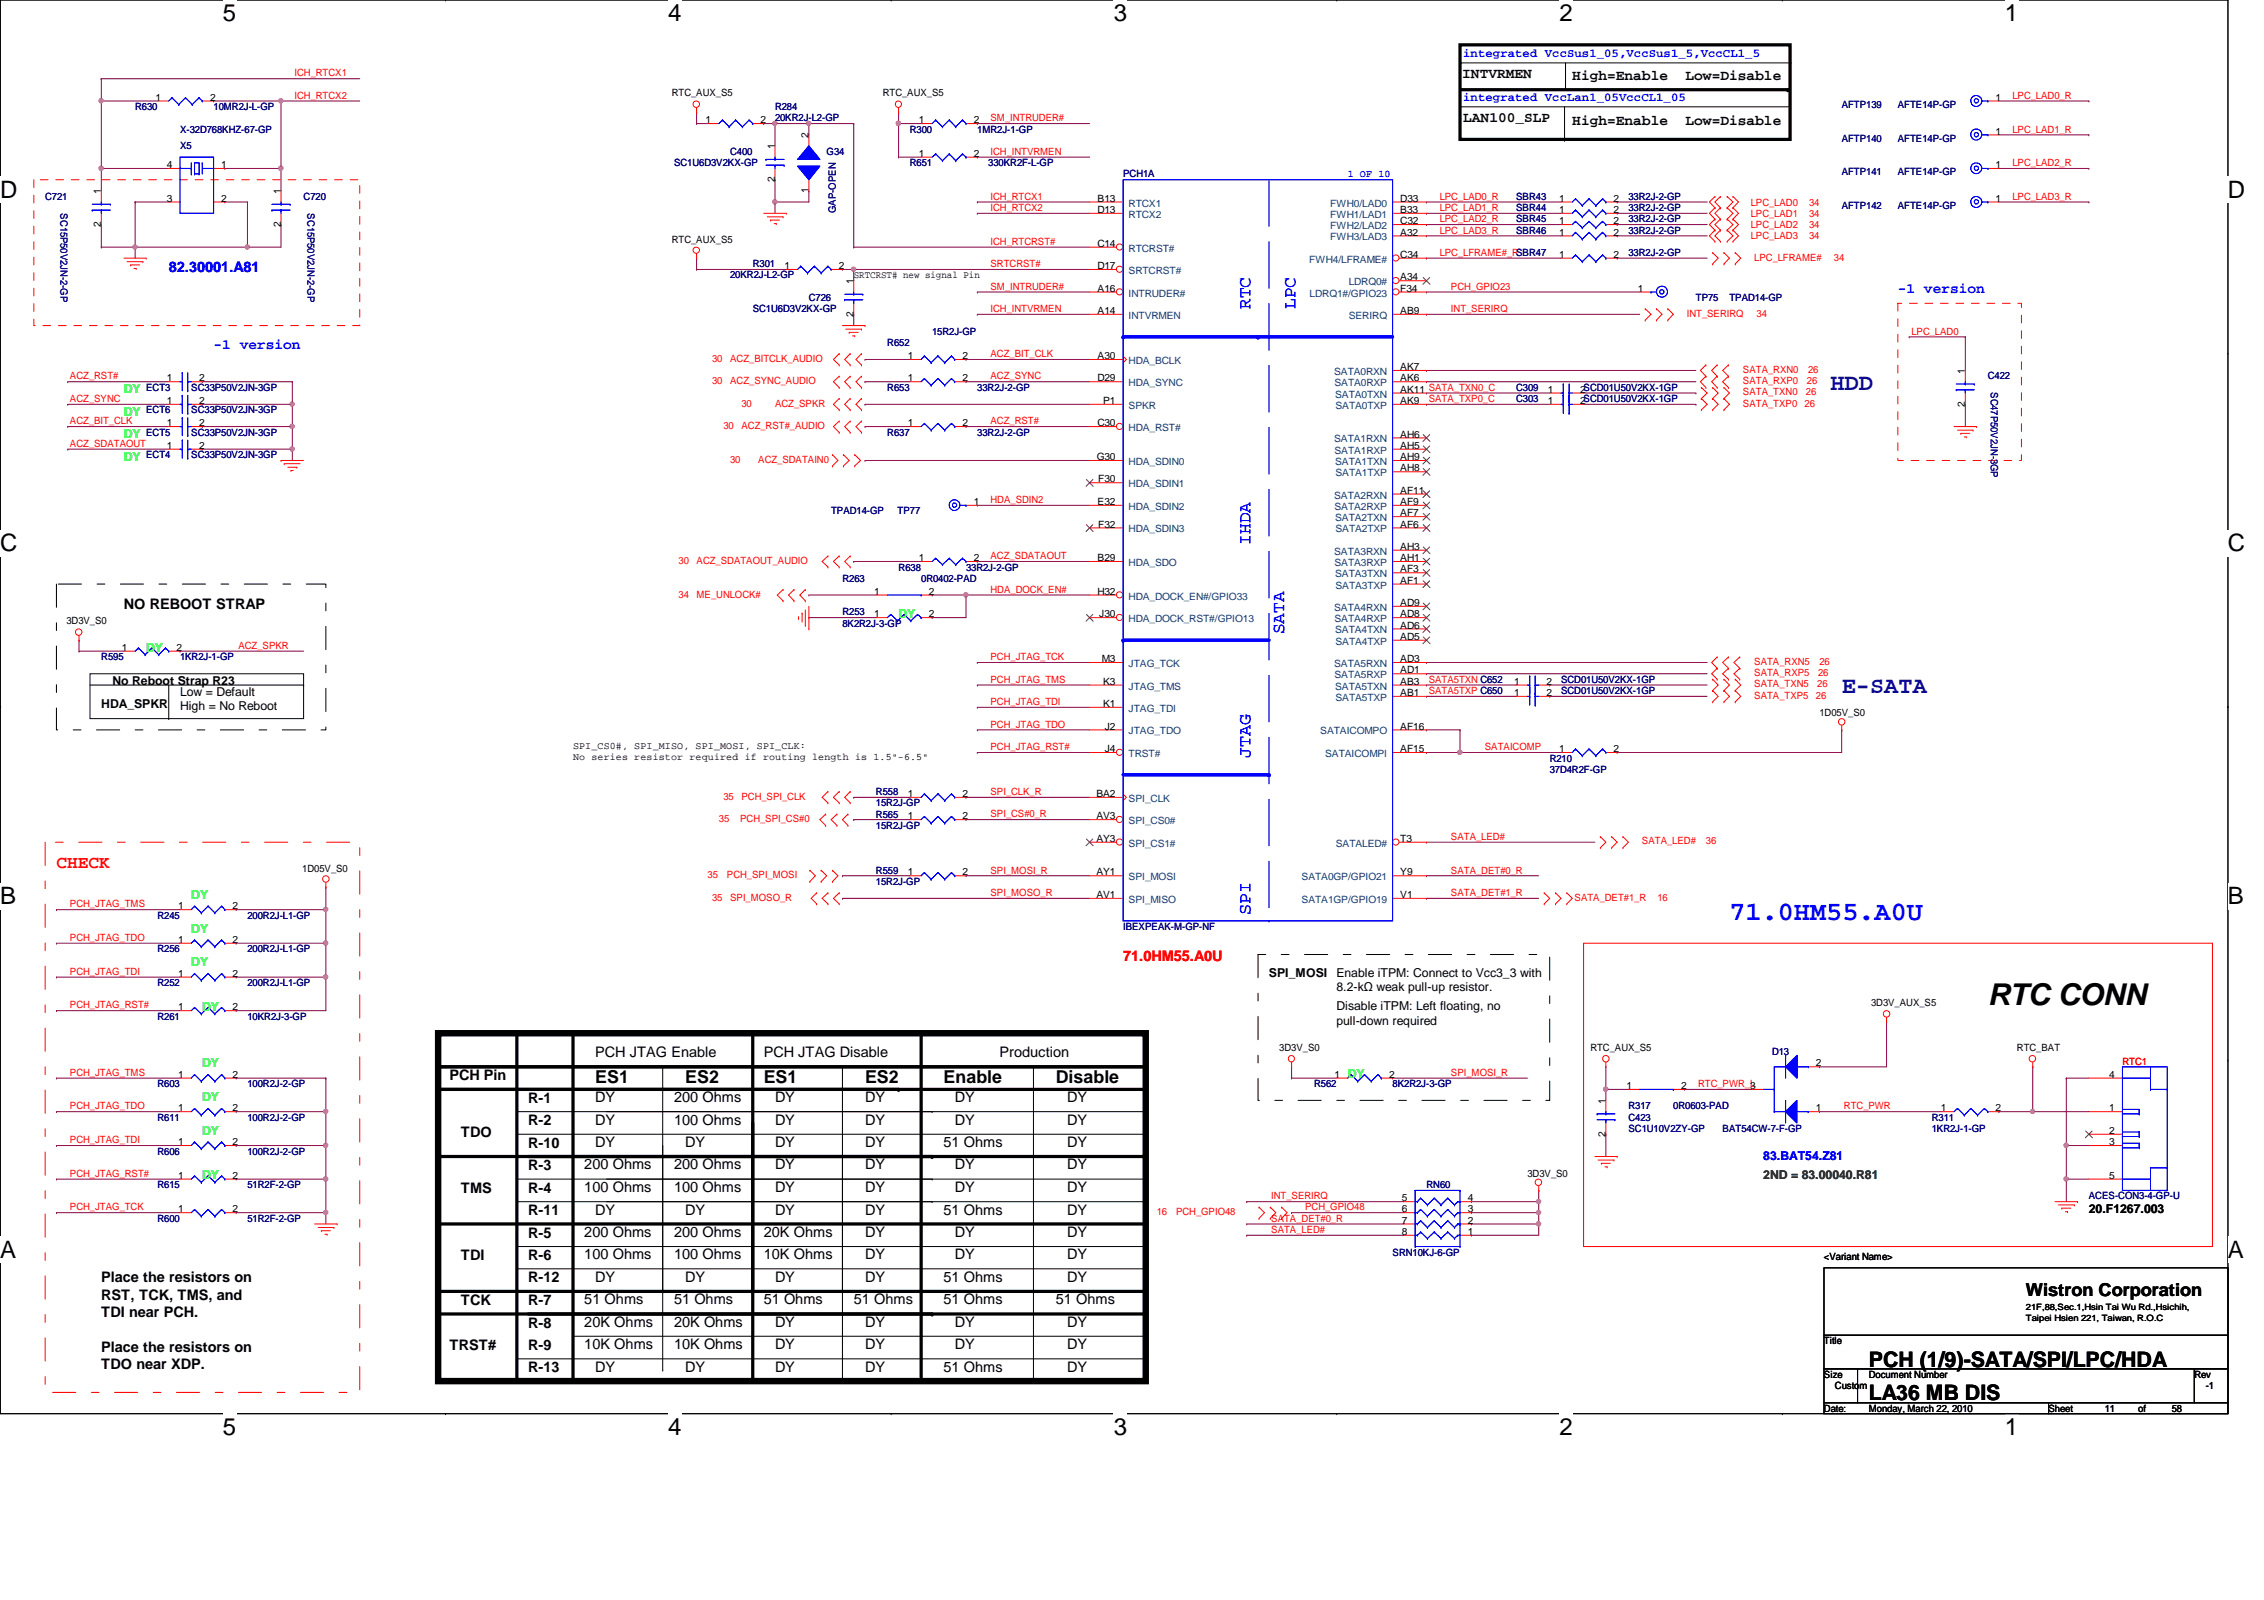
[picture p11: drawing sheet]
<svg xmlns="http://www.w3.org/2000/svg" width="297mm" height="210mm" viewBox="0 0 297 210" stroke-linecap="round" stroke-linejoin="round" font-family="sans-serif">
<defs><g id="words">
<text font-size="3.9" x="260.8" y="131.8">RTC CONN</text>
<text font-size="3.5" fill="#00f" x="226.9" y="120.7">71.0HM55.A0U</text>
<g font-size="3.1">
<text x="29.2" y="2.8">5</text>
<text x="87.7" y="2.8">4</text>
<text x="146.1" y="2.8">3</text>
<text x="204.6" y="2.8">2</text>
<text x="263.1" y="2.8">1</text>
<text x="0" y="26">D</text>
<text x="292.3" y="26">D</text>
<text x="0" y="72.3">C</text>
<text x="292.3" y="72.3">C</text>
<text x="0" y="118.7">B</text>
<text x="292.3" y="118.7">B</text>
<text x="0" y="165">A</text>
<text x="292.3" y="165">A</text>
<text x="29.2" y="188.3">5</text>
<text x="87.7" y="188.3">4</text>
<text x="146.1" y="188.3">3</text>
<text x="204.6" y="188.3">2</text>
<text x="263.1" y="188.3">1</text>
</g>
<g font-size="3.1" fill="#0000a0">
<text x="240.2" y="51.2">HDD</text>
<text x="241.6" y="91">E-SATA</text>
</g>
<g font-size="2.8">
<text x="245.2" y="179.3">PCH (1/9)-SATA/SPI/LPC/HDA</text>
<text x="245.2" y="183.7">LA36 MB DIS</text>
</g>
<g font-size="2.3" fill="#00f">
<text x="164.1" y="40.5" transform="rotate(-90 164.1 40.5)">RTC</text>
<text x="170" y="40.5" transform="rotate(-90 170 40.5)">LPC</text>
<text x="164.1" y="71.5" transform="rotate(-90 164.1 71.5)">IHDA</text>
<text x="168.5" y="83.2" transform="rotate(-90 168.5 83.2)">SATA</text>
<text x="164.1" y="99.4" transform="rotate(-90 164.1 99.4)">JTAG</text>
<text x="164.1" y="120.1" transform="rotate(-90 164.1 120.1)">SPI</text>
</g>
<text font-size="2.3" fill="#f00" x="7.4" y="113.9">CHECK</text>
<g font-size="2.3">
<text x="78.1" y="142.1">ES1</text>
<text x="89.9" y="142.1">ES2</text>
<text x="100.2" y="142.1">ES1</text>
<text x="113.5" y="142.1">ES2</text>
<text x="123.8" y="142.1">Enable</text>
<text x="138.5" y="142.1">Disable</text>
<text x="265.8" y="170">Wistron Corporation</text>
</g>
<g font-size="1.9">
<text x="191.9" y="10.3">INTVRMEN</text>
<text x="206.3" y="10.5">High=Enable</text>
<text x="221.1" y="10.5">Low=Disable</text>
<text x="192" y="16">LAN100_SLP</text>
<text x="206.3" y="16.3">High=Enable</text>
<text x="221.1" y="16.3">Low=Disable</text>
<text x="16.3" y="79.8">NO REBOOT STRAP</text>
<text x="59" y="141.7">PCH Pin</text>
<text x="78.1" y="138.7">PCH JTAG Enable</text>
<text x="100.2" y="138.7">PCH JTAG Disable</text>
<text x="131.1" y="138.7">Production</text>
<text x="60.4" y="149.1">TDO</text>
<text x="69.3" y="144.7">R-1</text>
<text x="69.3" y="147.6">R-2</text>
<text x="78.1" y="144.6">DY</text>
<text x="78.1" y="147.5">DY</text>
<text x="88.4" y="144.6">200 Ohms</text>
<text x="88.4" y="147.5">100 Ohms</text>
<text x="101.7" y="144.6">DY</text>
<text x="101.7" y="147.5">DY</text>
<text x="113.5" y="144.6">DY</text>
<text x="113.5" y="147.5">DY</text>
<text x="125.3" y="144.6">DY</text>
<text x="125.3" y="147.5">DY</text>
<text x="140" y="144.6">DY</text>
<text x="140" y="147.5">DY</text>
<text x="69.3" y="150.6">R-10</text>
<text x="69.3" y="153.5">R-3</text>
<text x="76.7" y="153.4">200 Ohms</text>
<text x="78.1" y="150.5">DY</text>
<text x="88.4" y="153.4">200 Ohms</text>
<text x="89.9" y="150.5">DY</text>
<text x="101.7" y="150.5">DY</text>
<text x="101.7" y="153.4">DY</text>
<text x="113.5" y="150.5">DY</text>
<text x="113.5" y="153.4">DY</text>
<text x="123.8" y="150.5">51 Ohms</text>
<text x="125.3" y="153.4">DY</text>
<text x="140" y="150.5">DY</text>
<text x="140" y="153.4">DY</text>
<text x="60.4" y="156.5">TMS</text>
<text x="69.3" y="159.4">R-11</text>
<text x="69.3" y="156.5">R-4</text>
<text x="76.7" y="156.4">100 Ohms</text>
<text x="78.1" y="159.3">DY</text>
<text x="88.4" y="156.4">100 Ohms</text>
<text x="89.9" y="159.3">DY</text>
<text x="101.7" y="159.3">DY</text>
<text x="101.7" y="156.4">DY</text>
<text x="113.5" y="159.3">DY</text>
<text x="113.5" y="156.4">DY</text>
<text x="123.8" y="159.3">51 Ohms</text>
<text x="125.3" y="156.4">DY</text>
<text x="140" y="156.4">DY</text>
<text x="140" y="159.3">DY</text>
<text x="60.4" y="165.3">TDI</text>
<text x="69.3" y="162.3">R-5</text>
<text x="69.3" y="165.3">R-6</text>
<text x="76.7" y="165.2">100 Ohms</text>
<text x="76.7" y="162.3">200 Ohms</text>
<text x="88.4" y="162.3">200 Ohms</text>
<text x="88.4" y="165.2">100 Ohms</text>
<text x="100.2" y="162.3">20K Ohms</text>
<text x="100.2" y="165.2">10K Ohms</text>
<text x="113.5" y="162.3">DY</text>
<text x="113.5" y="165.2">DY</text>
<text x="125.3" y="162.3">DY</text>
<text x="125.3" y="165.2">DY</text>
<text x="140" y="162.3">DY</text>
<text x="140" y="165.2">DY</text>
<text x="13.3" y="168.2">Place the resistors on</text>
<text x="13.3" y="170.5">RST, TCK, TMS, and</text>
<text x="13.3" y="172.8">TDI near PCH.</text>
<text x="60.4" y="171.2">TCK</text>
<text x="69.3" y="171.2">R-7</text>
<text x="69.3" y="168.2">R-12</text>
<text x="76.7" y="171.1">51 Ohms</text>
<text x="78.1" y="168.1">DY</text>
<text x="88.4" y="171.1">51 Ohms</text>
<text x="89.9" y="168.1">DY</text>
<text x="100.2" y="171.1">51 Ohms</text>
<text x="101.7" y="168.1">DY</text>
<text x="112" y="171.1">51 Ohms</text>
<text x="113.5" y="168.1">DY</text>
<text x="123.8" y="168.1">51 Ohms</text>
<text x="123.8" y="171.1">51 Ohms</text>
<text x="138.5" y="171.1">51 Ohms</text>
<text x="140" y="168.1">DY</text>
<text x="13.3" y="177.4">Place the resistors on</text>
<text x="13.3" y="179.7">TDO near XDP.</text>
<text x="59" y="177.1">TRST#</text>
<text x="69.3" y="177.1">R-9</text>
<text x="69.3" y="174.2">R-8</text>
<text x="76.7" y="174.1">20K Ohms</text>
<text x="76.7" y="177">10K Ohms</text>
<text x="78.1" y="180">DY</text>
<text x="88.4" y="174.1">20K Ohms</text>
<text x="88.4" y="177">10K Ohms</text>
<text x="89.9" y="180">DY</text>
<text x="101.7" y="180">DY</text>
<text x="101.7" y="174.1">DY</text>
<text x="101.7" y="177">DY</text>
<text x="113.5" y="180">DY</text>
<text x="113.5" y="174.1">DY</text>
<text x="113.5" y="177">DY</text>
<text x="123.8" y="180">51 Ohms</text>
<text x="125.3" y="174.1">DY</text>
<text x="125.3" y="177">DY</text>
<text x="140" y="174.1">DY</text>
<text x="140" y="177">DY</text>
<text x="140" y="180">DY</text>
<text x="69.3" y="180">R-13</text>
</g>
<g font-size="1.9" fill="#00f">
<text x="22.1" y="35.6">82.30001.A81</text>
<text x="249" y="38.4">-1 version</text>
<text x="28" y="45.8">-1 version</text>
</g>
<text font-size="1.9" fill="#f00" x="147.4" y="126.1">71.0HM55.A0U</text>
<g font-size="1.6" fill="#00f">
<text x="192" y="7.5">integrated VccSus1_05,VccSus1_5,VccCL1_5</text>
<text x="192" y="13.3">integrated VccLan1_05VccCL1_05</text>
<text x="231.3" y="152.2">83.BAT54.Z81</text>
</g>
<g font-size="1.6" fill="#0f0">
<text x="16.3" y="51.6">DY</text>
<text x="16.3" y="57.5">DY</text>
<text x="16.3" y="54.6">DY</text>
<text x="16.3" y="60.5">DY</text>
<text x="117.9" y="81.1">DY</text>
<text x="19.2" y="85.5">DY</text>
<text x="26.5" y="132.6">DY</text>
<text x="176.8" y="141.5">DY</text>
<text x="26.5" y="154.7">DY</text>
</g>
<g font-size="1.6">
<text x="14.8" y="89.9">No Reboot Strap R23</text>
<text x="13.3" y="92.9">HDA_SPKR</text>
<text x="23.6" y="91.3">Low = Default</text>
<text x="23.6" y="93.2">High = No Reboot</text>
<text x="166.5" y="128.2">SPI_MOSI</text>
<text x="175.3" y="128.1">Enable iTPM: Connect to Vcc3_3 with</text>
<text x="175.3" y="130">8.2-kΩ weak pull-up resistor.</text>
<text x="175.3" y="132.5">Disable iTPM: Left floating, no</text>
<text x="175.3" y="134.4">pull-down required</text>
<text x="274.1" y="159.2">20.F1267.003</text>
</g>
<g font-size="1.6" fill="#00ff40">
<text x="25.1" y="117.9">DY</text>
<text x="25.1" y="122.3">DY</text>
<text x="25.1" y="126.7">DY</text>
<text x="26.5" y="140">DY</text>
<text x="26.5" y="144.4">DY</text>
<text x="26.5" y="148.8">DY</text>
</g>
<text font-size="1.6" fill="#008000" x="231.3" y="154.7">2ND = 83.00040.R81</text>
<g font-size="1.3" fill="#f00">
<text x="38.6" y="10">ICH_RTCX1</text>
<text x="38.6" y="13">ICH_RTCX2</text>
<text x="130" y="15.9">SM_INTRUDER#</text>
<text x="264" y="13">LPC_LAD0_R</text>
<text x="264" y="17.4">LPC_LAD1_R</text>
<text x="130" y="20.3">ICH_INTVRMEN</text>
<text x="264" y="21.8">LPC_LAD2_R</text>
<text x="130" y="27.7">ICH_RTCX2</text>
<text x="130" y="26.2">ICH_RTCX1</text>
<text x="188.9" y="26.2">LPC_LAD0_R</text>
<text x="188.9" y="27.7">LPC_LAD1_R</text>
<text x="188.9" y="29.2">LPC_LAD2_R</text>
<text x="229.7" y="27">LPC_LAD0</text>
<text x="229.7" y="28.4">LPC_LAD1</text>
<text x="229.7" y="29.9">LPC_LAD2</text>
<text x="237.4" y="27">34</text>
<text x="237.4" y="28.4">34</text>
<text x="237.4" y="29.9">34</text>
<text x="264" y="26.2">LPC_LAD3_R</text>
<text x="130" y="35.1">SRTCRST#</text>
<text x="130" y="32.1">ICH_RTCRST#</text>
<text x="188.9" y="30.6">LPC_LAD3_R</text>
<text x="188.9" y="33.6">LPC_LFRAME#_RSBR47</text>
<text x="229.7" y="31.4">LPC_LAD3</text>
<text x="230.2" y="34.2">LPC_LFRAME#</text>
<text x="237.4" y="31.4">34</text>
<text x="240.6" y="34.2">34</text>
<text x="130" y="38">SM_INTRUDER#</text>
<text x="130" y="40.9">ICH_INTVRMEN</text>
<text x="190.4" y="38">PCH_GPIO23</text>
<text x="190.4" y="40.9">INT_SERIRQ</text>
<text x="221.3" y="41.6">INT_SERIRQ</text>
<text x="230.5" y="41.6">34</text>
<text x="93.4" y="47.5">30</text>
<text x="95.8" y="47.5">ACZ_BITCLK_AUDIO</text>
<text x="130" y="46.9">ACZ_BIT_CLK</text>
<text x="250.8" y="43.9">LPC_LAD0</text>
<text x="9.2" y="49.8">ACZ_RST#</text>
<text x="9.2" y="52.7">ACZ_SYNC</text>
<text x="93.4" y="50.4">30</text>
<text x="95.8" y="50.4">ACZ_SYNC_AUDIO</text>
<text x="97.3" y="53.3">30</text>
<text x="101.7" y="53.3">ACZ_SPKR</text>
<text x="130" y="49.8">ACZ_SYNC</text>
<text x="187.4" y="52.7">SATA_TXP0_C</text>
<text x="228.7" y="48.9">SATA_RXN0</text>
<text x="228.7" y="50.4">SATA_RXP0</text>
<text x="228.7" y="51.9">SATA_TXN0</text>
<text x="228.7" y="53.3">SATA_TXP0</text>
<text x="236.8" y="53.3">26</text>
<text x="236.9" y="51.9">26</text>
<text x="237.1" y="50.4">26</text>
<text x="237.2" y="48.9">26</text>
<text x="9.2" y="55.7">ACZ_BIT_CLK</text>
<text x="9.2" y="58.6">ACZ_SDATAOUT</text>
<text x="94.9" y="56.3">30</text>
<text x="97.3" y="56.3">ACZ_RST#_AUDIO</text>
<text x="130" y="55.7">ACZ_RST#</text>
<text x="95.8" y="60.7">30</text>
<text x="99.5" y="60.7">ACZ_SDATAIN0</text>
<text x="130" y="66">HDA_SDIN2</text>
<text x="89" y="74">30</text>
<text x="91.4" y="74">ACZ_SDATAOUT_AUDIO</text>
<text x="130" y="77.8">HDA_DOCK_EN#</text>
<text x="130" y="73.4">ACZ_SDATAOUT</text>
<text x="89" y="78.4">34</text>
<text x="91.4" y="78.4">ME_UNLOCK#</text>
<text x="31.3" y="85.1">ACZ_SPKR</text>
<text x="130" y="89.6">PCH_JTAG_TMS</text>
<text x="130" y="86.6">PCH_JTAG_TCK</text>
<text x="187.4" y="89.6">SATA5TXN C652</text>
<text x="230.2" y="87.2">SATA_RXN5</text>
<text x="230.2" y="88.7">SATA_RXP5</text>
<text x="238.5" y="88.7">26</text>
<text x="238.7" y="87.2">26</text>
<text x="130" y="92.5">PCH_JTAG_TDI</text>
<text x="130" y="95.5">PCH_JTAG_TDO</text>
<text x="187.4" y="91.1">SATA5TXP C650</text>
<text x="230.2" y="90.2">SATA_TXN5</text>
<text x="230.2" y="91.7">SATA_TXP5</text>
<text x="238.2" y="91.7">26</text>
<text x="238.4" y="90.2">26</text>
<text x="130" y="98.4">PCH_JTAG_RST#</text>
<text x="194.8" y="98.4">SATAICOMP</text>
<text x="94.3" y="107.9">35</text>
<text x="94.9" y="104.9">35</text>
<text x="97.1" y="107.9">PCH_SPI_CS#0</text>
<text x="97.3" y="104.9">PCH_SPI_CLK</text>
<text x="130" y="104.3">SPI_CLK_R</text>
<text x="130" y="107.2">SPI_CS#0_R</text>
<text x="190.4" y="110.2">SATA_LED#</text>
<text x="215.4" y="110.8">SATA_LED#</text>
<text x="223.8" y="110.8">36</text>
<text x="9.2" y="119">PCH_JTAG_TMS</text>
<text x="92.8" y="115.2">35</text>
<text x="93.4" y="118.2">35</text>
<text x="95.4" y="115.2">PCH_SPI_MOSI</text>
<text x="95.8" y="118.2">SPI_MOSO_R</text>
<text x="130" y="114.6">SPI_MOSI_R</text>
<text x="130" y="117.6">SPI_MOSO_R</text>
<text x="190.4" y="114.6">SATA_DET#0_R</text>
<text x="190.4" y="117.6">SATA_DET#1_R</text>
<text x="206.6" y="118.2">SATA_DET#1_R</text>
<text x="217.5" y="118.2">16</text>
<text x="9.2" y="123.4">PCH_JTAG_TDO</text>
<text x="9.2" y="127.9">PCH_JTAG_TDI</text>
<text x="9.2" y="132.3">PCH_JTAG_RST#</text>
<text x="9.2" y="141.1">PCH_JTAG_TMS</text>
<text x="190.4" y="141.1">SPI_MOSI_R</text>
<text x="222.8" y="142.6">RTC_PWR_L</text>
<text x="278.5" y="139.7">RTC1</text>
<text x="9.2" y="145.5">PCH_JTAG_TDO</text>
<text x="9.2" y="150">PCH_JTAG_TDI</text>
<text x="241.9" y="145.5">RTC_PWR</text>
<text x="9.2" y="154.4">PCH_JTAG_RST#</text>
<text x="9.2" y="158.8">PCH_JTAG_TCK</text>
<text x="151.8" y="159.4">16</text>
<text x="154.3" y="159.4">PCH_GPIO48</text>
<text x="166.8" y="157.4">INT_SERIRQ</text>
<text x="166.8" y="160.3">SATA_DET#0_R</text>
<text x="166.8" y="161.8">SATA_LED#</text>
<text x="171.2" y="158.8">PCH_GPIO48</text>
</g>
<g font-size="1.3" fill="#000080">
<text x="17.7" y="14.4">R630</text>
<text x="23.6" y="17.4">X-32D768KHZ-67-GP</text>
<text x="28" y="14.4">10MR2J-L-GP</text>
<text x="101.7" y="14.4">R284</text>
<text x="101.7" y="15.9">20KR2J-L2-GP</text>
<text x="119.4" y="17.4">R300</text>
<text x="128.2" y="17.4">1MR2J-1-GP</text>
<text x="241.6" y="14.1">AFTP139</text>
<text x="249" y="14.1">AFTE14P-GP</text>
<text x="23.6" y="19.6">X5</text>
<text x="88.4" y="21.8">SC1U6D3V2KX-GP</text>
<text x="95.8" y="20.3">C400</text>
<text x="108.5" y="20.3">G34</text>
<text x="119.4" y="21.8">R651</text>
<text x="129.7" y="21.8">330KR2F-L-GP</text>
<text x="147.4" y="23.3">PCH1A</text>
<text x="241.6" y="18.6">AFTP140</text>
<text x="241.6" y="23">AFTP141</text>
<text x="249" y="18.6">AFTE14P-GP</text>
<text x="249" y="23">AFTE14P-GP</text>
<text x="5.9" y="26.2">C721</text>
<text x="8" y="28" transform="rotate(90 8 28)">SC15P50V2JN-2-GP</text>
<text x="39.8" y="26.2">C720</text>
<text x="40.3" y="28" transform="rotate(90 40.3 28)">SC15P50V2JN-2-GP</text>
<text x="109.7" y="28" transform="rotate(-90 109.7 28)">GAP-OPEN</text>
<text x="198.9" y="27.7">SBR44</text>
<text x="198.9" y="26.2">SBR43</text>
<text x="198.9" y="29.2">SBR45</text>
<text x="213.7" y="27.7">33R2J-2-GP</text>
<text x="213.7" y="26.2">33R2J-2-GP</text>
<text x="213.7" y="29.2">33R2J-2-GP</text>
<text x="241.6" y="27.4">AFTP142</text>
<text x="249" y="27.4">AFTE14P-GP</text>
<text x="98.8" y="35.1">R301</text>
<text x="198.9" y="30.6">SBR46</text>
<text x="213.7" y="33.6">33R2J-2-GP</text>
<text x="213.7" y="30.6">33R2J-2-GP</text>
<text x="95.8" y="36.5">20KR2J-L2-GP</text>
<text x="98.8" y="41">SC1U6D3V2KX-GP</text>
<text x="106.1" y="39.5">C726</text>
<text x="222.5" y="39.5">TP75</text>
<text x="226.9" y="39.5">TPAD14-GP</text>
<text x="116.4" y="45.4">R652</text>
<text x="122.3" y="43.9">15R2J-GP</text>
<text x="19.2" y="51.3">ECT3</text>
<text x="25.1" y="51.3">SC33P50V2JN-3GP</text>
<text x="116.4" y="51.3">R653</text>
<text x="128.2" y="51.3">33R2J-2-GP</text>
<text x="198.9" y="52.7">C303</text>
<text x="198.9" y="51.3">C309</text>
<text x="260.8" y="49.8">C422</text>
<text x="261.2" y="51.4" transform="rotate(90 261.2 51.4)">SC47P50V2JN-3GP</text>
<text x="19.2" y="57.1">ECT5</text>
<text x="19.2" y="54.2">ECT6</text>
<text x="25.1" y="57.1">SC33P50V2JN-3GP</text>
<text x="25.1" y="54.2">SC33P50V2JN-3GP</text>
<text x="116.4" y="57.1">R637</text>
<text x="128.2" y="57.1">33R2J-2-GP</text>
<text x="19.2" y="60.1">ECT4</text>
<text x="25.1" y="60.1">SC33P50V2JN-3GP</text>
<text x="109" y="67.5">TPAD14-GP</text>
<text x="117.8" y="67.5">TP77</text>
<text x="110.5" y="76.3">R263</text>
<text x="117.9" y="74.8">R638</text>
<text x="120.9" y="76.3">0R0402-PAD</text>
<text x="126.7" y="74.8">33R2J-2-GP</text>
<text x="110.5" y="80.7">R253</text>
<text x="110.5" y="82.2">8K2R2J-3-GP</text>
<text x="13.3" y="86.6">R595</text>
<text x="23.6" y="86.6">1KR2J-1-GP</text>
<text x="204.8" y="89.6">SCD01U50V2KX-1GP</text>
<text x="204.8" y="91.1">SCD01U50V2KX-1GP</text>
<text x="203.3" y="99.9">R210</text>
<text x="203.3" y="101.3">37D4R2F-GP</text>
<text x="114.9" y="107.3">R565</text>
<text x="114.9" y="104.3">R558</text>
<text x="114.9" y="105.8">15R2J-GP</text>
<text x="114.9" y="108.7">15R2J-GP</text>
<text x="114.9" y="114.6">R559</text>
<text x="114.9" y="116.1">15R2J-GP</text>
<text x="20.7" y="124.9">R256</text>
<text x="20.7" y="120.5">R245</text>
<text x="32.5" y="124.9">200R2J-L1-GP</text>
<text x="32.5" y="120.5">200R2J-L1-GP</text>
<text x="147.4" y="122">IBEXPEAK-M-GP-NF</text>
<text x="20.7" y="129.4">R252</text>
<text x="32.5" y="129.4">200R2J-L1-GP</text>
<text x="20.7" y="133.8">R261</text>
<text x="32.5" y="133.8">10KR2J-3-GP</text>
<text x="20.7" y="142.6">R603</text>
<text x="32.5" y="142.6">100R2J-2-GP</text>
<text x="172.4" y="142.6">R562</text>
<text x="182.7" y="142.6">8K2R2J-3-GP</text>
<text x="232.5" y="138.3">D13</text>
<text x="20.7" y="147">R611</text>
<text x="32.5" y="147">100R2J-2-GP</text>
<text x="213.7" y="145.5">R317</text>
<text x="213.7" y="147">C423</text>
<text x="213.7" y="148.5">SC1U10V2ZY-GP</text>
<text x="219.5" y="145.5">0R0603-PAD</text>
<text x="226" y="148.5">BAT54CW-7-F-GP</text>
<text x="253.4" y="147">R311</text>
<text x="253.4" y="148.5">1KR2J-1-GP</text>
<text x="20.7" y="151.5">R606</text>
<text x="20.7" y="155.9">R615</text>
<text x="32.5" y="151.5">100R2J-2-GP</text>
<text x="32.5" y="155.9">51R2F-2-GP</text>
<text x="187.2" y="155.9">RN60</text>
<text x="20.7" y="160.3">R600</text>
<text x="32.5" y="160.3">51R2F-2-GP</text>
<text x="274.1" y="157.4">ACES-CON3-4-GP-U</text>
<text x="182.7" y="164.7">SRN10KJ-6-GP</text>
</g>
<g font-size="1.3">
<text x="20.4" y="13.2">1</text>
<text x="27.6" y="13.2">2</text>
<text x="88.1" y="12.7">RTC_AUX_S5</text>
<text x="92.6" y="16.2">1</text>
<text x="99.8" y="16.2">2</text>
<text x="115.8" y="12.7">RTC_AUX_S5</text>
<text x="120.6" y="16.2">1</text>
<text x="127.8" y="16.2">2</text>
<text x="261.8" y="17.7">1</text>
<text x="261.8" y="13.2">1</text>
<text x="21.9" y="22.1">4</text>
<text x="29" y="22.1">1</text>
<text x="101.6" y="23.9" transform="rotate(-90 101.6 23.9)">2</text>
<text x="101.6" y="19.6" transform="rotate(-90 101.6 19.6)">1</text>
<text x="106.1" y="18.1" transform="rotate(-90 106.1 18.1)">2</text>
<text x="120.6" y="20.6">1</text>
<text x="127.8" y="20.6">2</text>
<text x="261.8" y="22.1">1</text>
<text x="13.2" y="29.8" transform="rotate(-90 13.2 29.8)">2</text>
<text x="13.2" y="25.5" transform="rotate(-90 13.2 25.5)">1</text>
<text x="21.9" y="26.5">3</text>
<text x="29" y="26.5">2</text>
<text x="36.8" y="29.8" transform="rotate(-90 36.8 29.8)">2</text>
<text x="36.8" y="25.5" transform="rotate(-90 36.8 25.5)">1</text>
<text x="106.1" y="25.4" transform="rotate(-90 106.1 25.4)">1</text>
<text x="144" y="27.9">D13</text>
<text x="144" y="26.5">B13</text>
<text x="183.7" y="26.5">D33</text>
<text x="183.7" y="27.9">B33</text>
<text x="183.7" y="29.4">C32</text>
<text x="204.6" y="27.9">1</text>
<text x="204.6" y="26.5">1</text>
<text x="204.6" y="29.4">1</text>
<text x="211.7" y="27.9">2</text>
<text x="211.7" y="26.5">2</text>
<text x="211.7" y="29.4">2</text>
<text x="261.8" y="26.5">1</text>
<text x="88.1" y="31.8">RTC_AUX_S5</text>
<text x="102.9" y="35.3">1</text>
<text x="110.1" y="35.3">2</text>
<text x="144" y="32.4">C14</text>
<text x="144" y="35.3">D17</text>
<text x="183.7" y="30.9">A32</text>
<text x="183.7" y="33.8">C34</text>
<text x="204.6" y="33.8">1</text>
<text x="204.6" y="30.9">1</text>
<text x="211.7" y="33.8">2</text>
<text x="211.7" y="30.9">2</text>
<text x="112" y="41.6" transform="rotate(-90 112 41.6)">2</text>
<text x="112" y="37.3" transform="rotate(-90 112 37.3)">1</text>
<text x="112" y="36.4">SRTCRST# new signal Pin</text>
<text x="144" y="41.2">A14</text>
<text x="144" y="38.3">A16</text>
<text x="183.7" y="38.3">F34</text>
<text x="183.7" y="36.8">A34</text>
<text x="183.7" y="41.2">AB9</text>
<text x="214.9" y="38.3">1</text>
<text x="119.1" y="47.1">1</text>
<text x="126.3" y="47.1">2</text>
<text x="144" y="47.1">A30</text>
<text x="21.9" y="50">1</text>
<text x="21.9" y="53">1</text>
<text x="26.1" y="50">2</text>
<text x="26.1" y="53">2</text>
<text x="119.1" y="50">1</text>
<text x="126.3" y="50">2</text>
<text x="144" y="50">D29</text>
<text x="144.7" y="53">P1</text>
<text x="183.7" y="48.6">AK7</text>
<text x="183.7" y="50">AK6</text>
<text x="183.7" y="51.5">AK11 SATA_TXN0_C</text>
<text x="183.7" y="53">AK9</text>
<text x="203.1" y="53">1</text>
<text x="203.1" y="51.5">1</text>
<text x="207.3" y="53">2SCD01U50V2KX-1GP</text>
<text x="207.3" y="51.5">2SCD01U50V2KX-1GP</text>
<text x="257.8" y="53.3" transform="rotate(-90 257.8 53.3)">2</text>
<text x="257.8" y="49.1" transform="rotate(-90 257.8 49.1)">1</text>
<text x="21.9" y="55.9">1</text>
<text x="21.9" y="58.9">1</text>
<text x="26.1" y="55.9">2</text>
<text x="26.1" y="58.9">2</text>
<text x="119.1" y="55.9">1</text>
<text x="126.3" y="55.9">2</text>
<text x="144" y="55.9">C30</text>
<text x="183.7" y="57.4">AH6</text>
<text x="183.7" y="58.9">AH5</text>
<text x="143.9" y="60.4">G30</text>
<text x="144.1" y="63.3">F30</text>
<text x="183.7" y="60.4">AH9</text>
<text x="183.7" y="61.8">AH8</text>
<text x="183.7" y="64.8">AF11</text>
<text x="127.8" y="66.3">1</text>
<text x="144" y="66.3">E32</text>
<text x="144.1" y="69.2">F32</text>
<text x="183.7" y="66.3">AF9</text>
<text x="183.7" y="67.7">AF7</text>
<text x="183.7" y="69.2">AF6</text>
<text x="120.6" y="73.6">1</text>
<text x="127.8" y="73.6">2</text>
<text x="144" y="73.6">B29</text>
<text x="183.7" y="72.1">AH3</text>
<text x="183.7" y="73.6">AH1</text>
<text x="183.7" y="75.1">AF3</text>
<text x="183.7" y="76.6">AF1</text>
<text x="8.7" y="81.9">3D3V_S0</text>
<text x="114.7" y="78">1</text>
<text x="114.7" y="81">1</text>
<text x="121.9" y="78">2</text>
<text x="121.9" y="81">2</text>
<text x="144" y="78">H32</text>
<text x="144.2" y="81">J30</text>
<text x="183.7" y="79.5">AD9</text>
<text x="183.7" y="81">AD8</text>
<text x="183.7" y="82.5">AD6</text>
<text x="183.7" y="83.9">AD5</text>
<text x="16" y="85.4">1</text>
<text x="23.2" y="85.4">2</text>
<text x="144.6" y="86.9">M3</text>
<text x="144.7" y="89.8">K3</text>
<text x="183.7" y="86.9">AD3</text>
<text x="183.7" y="88.3">AD1</text>
<text x="183.7" y="89.8">AB3</text>
<text x="198.7" y="89.8">1</text>
<text x="202.9" y="89.8">2</text>
<text x="144.7" y="92.8">K1</text>
<text x="144.9" y="95.7">J2</text>
<text x="183.7" y="91.3">AB1</text>
<text x="183.7" y="95.7">AF16</text>
<text x="198.7" y="91.3">1</text>
<text x="202.9" y="91.3">2</text>
<text x="238.7" y="94">1D05V_S0</text>
<text x="75.2" y="98.3">SPI_CS0#, SPI_MISO, SPI_MOSI, SPI_CLK:</text>
<text x="75.2" y="99.7">No series resistor required if routing length is 1.5&quot;-6.5&quot;</text>
<text x="144.9" y="98.7">J4</text>
<text x="183.7" y="98.7">AF15</text>
<text x="204.6" y="98.7">1</text>
<text x="211.7" y="98.7">2</text>
<text x="119.1" y="107.5">1</text>
<text x="119.1" y="104.6">1</text>
<text x="126.3" y="107.5">2</text>
<text x="126.3" y="104.6">2</text>
<text x="143.8" y="104.6">BA2</text>
<text x="143.8" y="107.5">AV3</text>
<text x="143.8" y="110.4">AY3</text>
<text x="183.7" y="110.4">T3</text>
<text x="23.4" y="119.3">1</text>
<text x="30.5" y="119.3">2</text>
<text x="39.7" y="114.3">1D05V_S0</text>
<text x="119.1" y="114.9">1</text>
<text x="126.3" y="114.9">2</text>
<text x="143.8" y="114.9">AY1</text>
<text x="143.8" y="117.8">AV1</text>
<text x="183.7" y="114.9">Y9</text>
<text x="183.7" y="117.8">V1</text>
<text x="23.4" y="123.7">1</text>
<text x="30.5" y="123.7">2</text>
<text x="23.4" y="128.1">1</text>
<text x="30.5" y="128.1">2</text>
<text x="245.5" y="132">3D3V_AUX_S5</text>
<text x="23.4" y="132.5">1</text>
<text x="30.5" y="132.5">2</text>
<text x="167.8" y="137.9">3D3V_S0</text>
<text x="208.7" y="137.9">RTC_AUX_S5</text>
<text x="264.6" y="137.9">RTC_BAT</text>
<text x="23.4" y="141.4">1</text>
<text x="30.5" y="141.4">2</text>
<text x="175.1" y="141.4">1</text>
<text x="182.2" y="141.4">2</text>
<text x="213.4" y="142.9">1</text>
<text x="220.6" y="142.9">2</text>
<text x="229.6" y="142.9">3</text>
<text x="238.2" y="139.9">2</text>
<text x="276.7" y="141.4">4</text>
<text x="23.4" y="145.8">1</text>
<text x="30.5" y="145.8">2</text>
<text x="210.6" y="149.1" transform="rotate(-90 210.6 149.1)">2</text>
<text x="210.6" y="144.8" transform="rotate(-90 210.6 144.8)">1</text>
<text x="238.2" y="145.8">1</text>
<text x="254.6" y="145.8">1</text>
<text x="261.8" y="145.8">2</text>
<text x="276.7" y="145.8">1</text>
<text x="276.7" y="148.8">2</text>
<text x="23.4" y="150.2">1</text>
<text x="23.4" y="154.6">1</text>
<text x="30.5" y="150.2">2</text>
<text x="30.5" y="154.6">2</text>
<text x="200.4" y="154.4">3D3V_S0</text>
<text x="276.7" y="150.2">3</text>
<text x="276.7" y="154.6">5</text>
<text x="23.4" y="159">1</text>
<text x="30.5" y="159">2</text>
<text x="183.9" y="157.6">5</text>
<text x="183.9" y="159">6</text>
<text x="183.9" y="160.5">7</text>
<text x="192.6" y="160.5">2</text>
<text x="192.6" y="159">3</text>
<text x="192.6" y="157.6">4</text>
<text x="183.9" y="162">8</text>
<text x="192.6" y="162">1</text>
<text x="239.3" y="165.3">&lt;Variant Name&gt;</text>
<text x="239.3" y="176.4">Title</text>
<text x="239.3" y="180.8">Size</text>
<text x="239.3" y="185.2">Date:</text>
<text x="240.7" y="182.2">Custom</text>
<text x="245.2" y="180.8">Document Number</text>
<text x="245.2" y="185.2">Monday, March 22, 2010</text>
<text x="268.8" y="185.2">Sheet</text>
<text x="276.1" y="185.2">11</text>
<text x="280.5" y="185.2">of</text>
<text x="284.9" y="185.2">58</text>
<text x="287.9" y="180.8">Rev</text>
<text x="289.4" y="182.2">-1</text>
</g>
<text font-size="1.3" fill="#00f" x="176.8" y="23.2">1 OF 10</text>
<g font-size="1.3" fill="#004080">
<text x="148.1" y="27.1">RTCX1</text>
<text x="148.1" y="28.6">RTCX2</text>
<text x="174.5" y="27.1">FWH0/LAD0</text>
<text x="174.5" y="28.6">FWH1/LAD1</text>
<text x="148.1" y="33">RTCRST#</text>
<text x="148.1" y="35.9">SRTCRST#</text>
<text x="171.8" y="34.5">FWH4/LFRAME#</text>
<text x="174.5" y="30.1">FWH2/LAD2</text>
<text x="174.5" y="31.5">FWH3/LAD3</text>
<text x="148.1" y="41.8">INTVRMEN</text>
<text x="148.1" y="38.9">INTRUDER#</text>
<text x="171.8" y="38.9">LDRQ1#/GPIO23</text>
<text x="177" y="37.4">LDRQ0#</text>
<text x="177" y="41.8">SERIRQ</text>
<text x="148.1" y="47.8">HDA_BCLK</text>
<text x="148.1" y="50.7">HDA_SYNC</text>
<text x="148.1" y="53.6">SPKR</text>
<text x="175" y="49.2">SATA0RXN</text>
<text x="175.1" y="50.7">SATA0RXP</text>
<text x="175.2" y="52.2">SATA0TXN</text>
<text x="175.2" y="53.6">SATA0TXP</text>
<text x="148.1" y="56.6">HDA_RST#</text>
<text x="175" y="58">SATA1RXN</text>
<text x="175.1" y="59.5">SATA1RXP</text>
<text x="148.1" y="61">HDA_SDIN0</text>
<text x="148.1" y="63.9">HDA_SDIN1</text>
<text x="175" y="65.4">SATA2RXN</text>
<text x="175.2" y="61">SATA1TXN</text>
<text x="175.2" y="62.5">SATA1TXP</text>
<text x="148.1" y="66.9">HDA_SDIN2</text>
<text x="148.1" y="69.8">HDA_SDIN3</text>
<text x="175.1" y="66.9">SATA2RXP</text>
<text x="175.2" y="68.4">SATA2TXN</text>
<text x="175.2" y="69.8">SATA2TXP</text>
<text x="148.1" y="74.3">HDA_SDO</text>
<text x="175" y="72.8">SATA3RXN</text>
<text x="175.1" y="74.3">SATA3RXP</text>
<text x="175.2" y="75.7">SATA3TXN</text>
<text x="175.2" y="77.2">SATA3TXP</text>
<text x="148.1" y="78.7">HDA_DOCK_EN#/GPIO33</text>
<text x="148.1" y="81.6">HDA_DOCK_RST#/GPIO13</text>
<text x="175" y="80.1">SATA4RXN</text>
<text x="175.1" y="81.6">SATA4RXP</text>
<text x="175.2" y="83.1">SATA4TXN</text>
<text x="148.1" y="87.5">JTAG_TCK</text>
<text x="175" y="87.5">SATA5RXN</text>
<text x="175.1" y="89">SATA5RXP</text>
<text x="175.2" y="84.6">SATA4TXP</text>
<text x="148.1" y="90.5">JTAG_TMS</text>
<text x="148.1" y="93.4">JTAG_TDI</text>
<text x="175.2" y="90.5">SATA5TXN</text>
<text x="175.2" y="91.9">SATA5TXP</text>
<text x="148.1" y="96.4">JTAG_TDO</text>
<text x="148.1" y="99.3">TRST#</text>
<text x="173.2" y="96.4">SATAICOMPO</text>
<text x="173.9" y="99.3">SATAICOMPI</text>
<text x="148.1" y="105.2">SPI_CLK</text>
<text x="148.1" y="108.1">SPI_CS0#</text>
<text x="148.1" y="111.1">SPI_CS1#</text>
<text x="175.3" y="111.1">SATALED#</text>
<text x="148.1" y="115.5">SPI_MOSI</text>
<text x="148.1" y="118.4">SPI_MISO</text>
<text x="170.8" y="115.5">SATA0GP/GPIO21</text>
<text x="170.8" y="118.4">SATA1GP/GPIO19</text>
</g>
<g font-size="1.1">
<text x="265.8" y="171.8">21F,88,Sec.1,Hsin Tai Wu Rd.,Hsichih,</text>
<text x="265.8" y="173.3">Taipei Hsien 221, Taiwan, R.O.C</text>
</g>
</g></defs>
<path d="M0 0h292.3v185.5h-292.3z" fill="none" stroke="#000" stroke-width=".13"/>
<g fill="#fff">
<path d="M29.2 0h1.8v3.5h-1.8z"/>
<path d="M29.2 185.5h1.8v3.4h-1.8z"/>
</g>
<path d="M58.5 0h.1M58.5 185.5h.1" fill="none" stroke="#000" stroke-width=".13"/>
<g fill="#fff">
<path d="M87.7 0h1.7v3.5h-1.7z"/>
<path d="M87.7 185.5h1.7v3.4h-1.7z"/>
</g>
<path d="M116.9 0h.1M116.9 185.5h.1" fill="none" stroke="#000" stroke-width=".13"/>
<g fill="#fff">
<path d="M146.1 0h1.8v3.5h-1.8z"/>
<path d="M146.1 185.5h1.8v3.4h-1.8z"/>
</g>
<path d="M175.4 0h.1M175.4 185.5h.1" fill="none" stroke="#000" stroke-width=".13"/>
<g fill="#fff">
<path d="M204.6 0h1.7v3.5h-1.7z"/>
<path d="M204.6 185.5h1.7v3.4h-1.7z"/>
</g>
<path d="M233.8 0h.1M233.8 185.5h.1" fill="none" stroke="#000" stroke-width=".13"/>
<g fill="#fff">
<path d="M263.1 0h1.7v3.5h-1.7z"/>
<path d="M263.1 185.5h1.7v3.4h-1.7z"/>
<path d="M0 23.2h2.3v3.4h-2.3z"/>
<path d="M292.3 23.2h2.3v3.4h-2.3z"/>
<path d="M0 69.5h2.3v3.5h-2.3z"/>
<path d="M292.3 69.5h2.3v3.5h-2.3z"/>
</g>
<path d="M0 46.4h.1M292.3 46.4h.1" fill="none" stroke="#000" stroke-width=".13"/>
<g fill="#fff">
<path d="M0 115.9h2.1v3.4h-2.1z"/>
<path d="M292.3 115.9h2.1v3.4h-2.1z"/>
</g>
<path d="M0 92.7h.1M292.3 92.7h.1" fill="none" stroke="#000" stroke-width=".13"/>
<g fill="#fff">
<path d="M0 162.2h2.1v3.5h-2.1z"/>
<path d="M292.3 162.2h2.1v3.5h-2.1z"/>
</g>
<path d="M0 139.1h.1M292.3 139.1h.1" fill="none" stroke="#000" stroke-width=".13"/>
<path d="M42.8 150.3h.1M42.8 150.3v4.4" fill="none" stroke="#800040" stroke-width=".13"/>
<circle cx="42.7" cy="150.3" r=".29" fill="#f0f"/>
<circle cx="42.7" cy="150.3" r=".29" fill="none" stroke="#f0f" stroke-width=".13"/>
<g fill="none" stroke="#800040" stroke-width=".13">
<path d="M128.2 89.9h.1M128.2 89.9h14.8M187.2 95.8h.1M187.2 95.8h4.4M42.8 141.4h.1M42.8 145.8h.1M42.8 154.7h.1M42.8 141.4v8.9M42.8 154.7v4.4M193 159.1h.1M193 157.6h.1M193 157.6h8.9"/>
<path d="M201.9 156.2h.1M201.9 157.6h.1M201.9 156.2v2.9h-8.9"/>
</g>
<circle cx="201.9" cy="157.6" r=".29" fill="#f0f"/>
<circle cx="201.9" cy="157.6" r=".29" fill="none" stroke="#f0f" stroke-width=".13"/>
<path d="M187.2 48.6h.1M187.2 48.6h35.3M201.9 159.1h.1M201.9 159.1v1.5" fill="none" stroke="#800040" stroke-width=".13"/>
<circle cx="201.9" cy="159.1" r=".29" fill="#f0f"/>
<circle cx="201.9" cy="159.1" r=".29" fill="none" stroke="#f0f" stroke-width=".13"/>
<path d="M122.3 78.1h.1M122.3 78.1h4.4M42.8 123.7h.1M42.8 123.7v4.5" fill="none" stroke="#800040" stroke-width=".13"/>
<circle cx="42.7" cy="123.7" r=".29" fill="#f0f"/>
<circle cx="42.7" cy="123.7" r=".29" fill="none" stroke="#f0f" stroke-width=".13"/>
<path d="M8.9 50.1h.1M8.9 50.1h13.2M38.4 53h.1M38.4 53v3" fill="none" stroke="#800040" stroke-width=".13"/>
<circle cx="38.3" cy="55.9" r=".29" fill="#f0f"/>
<circle cx="38.3" cy="55.9" r=".29" fill="none" stroke="#f0f" stroke-width=".13"/>
<circle cx="38.3" cy="53" r=".29" fill="#f0f"/>
<circle cx="38.3" cy="53" r=".29" fill="none" stroke="#f0f" stroke-width=".13"/>
<g fill="none" stroke="#800040" stroke-width=".13">
<path d="M8.9 53h.1M8.9 53h13.2M26.5 50.1h.1M26.5 53h.1M26.5 50.1h11.9M38.4 50.1h.1M38.4 50.1v2.9h-11.9M126.7 47.2h.1M126.7 47.2h16.3M191.6 95.8h.1M191.6 95.8v2.9M7.4 123.7h.1"/>
<path d="M7.4 123.7h16.2M7.4 145.8h.1M7.4 141.4h.1M7.4 150.3h.1M7.4 145.8h16.2M7.4 141.4h16.2M7.4 150.3h16.2M31 145.8h.1M31 145.8h11.8"/>
</g>
<circle cx="42.7" cy="145.8" r=".29" fill="#f0f"/>
<circle cx="42.7" cy="145.8" r=".29" fill="none" stroke="#f0f" stroke-width=".13"/>
<g fill="none" stroke="#800040" stroke-width=".13">
<path d="M187.2 38.3h.1M187.2 38.3h27.9M126.7 56h.1M126.7 56h16.3M128.2 92.8h.1M128.2 92.8h14.8M7.4 119.3h.1M7.4 119.3h16.2M31 132.6h.1M42.8 128.2h.1M42.8 128.2v4.4h-11.8M7.4 159.1h.1"/>
<path d="M7.4 154.7h.1M7.4 159.1h16.2M7.4 154.7h16.2M31 141.4h.1M31 150.3h.1M31 141.4h11.8M31 150.3h11.8M193 160.6h.1M193 160.6h8.9M201.9 160.6h.1M201.9 160.6v1.5"/>
</g>
<circle cx="201.9" cy="160.5" r=".29" fill="#f0f"/>
<circle cx="201.9" cy="160.5" r=".29" fill="none" stroke="#f0f" stroke-width=".13"/>
<path d="M8.9 56h.1M8.9 56h13.2M38.4 58.9h.1M38.4 58.9v1.5M187.2 50.1h.1M187.2 50.1h35.3M128.2 95.8h.1M128.2 95.8h14.8M7.4 128.2h.1M7.4 128.2h16.2" fill="none" stroke="#800040" stroke-width=".13"/>
<circle cx="38.3" cy="58.9" r=".29" fill="#f0f"/>
<circle cx="38.3" cy="58.9" r=".29" fill="none" stroke="#f0f" stroke-width=".13"/>
<g fill="none" stroke="#800040" stroke-width=".13">
<path d="M8.9 58.9h.1M8.9 58.9h13.2M26.5 56h.1M26.5 58.9h.1M26.5 56h11.9M38.4 56h.1M38.4 56v2.9h-11.9M113.5 53h.1M113.5 53h29.5M10.4 85.4h.1M10.4 85.4h5.9M42.8 119.3h.1"/>
<path d="M42.8 119.3v4.4h-11.8M31 123.7h.1M169.5 140h.1M169.5 140v1.4M169.5 141.4h.1M169.5 141.4h5.8M182.7 141.4h.1M182.7 141.4h17.7"/>
</g>
<circle cx="42.7" cy="119.3" r=".29" fill="#f0f"/>
<circle cx="42.7" cy="119.3" r=".29" fill="none" stroke="#f0f" stroke-width=".13"/>
<path d="M31 154.7h.1M31 154.7h11.8" fill="none" stroke="#800040" stroke-width=".13"/>
<circle cx="42.7" cy="154.7" r=".29" fill="#f0f"/>
<circle cx="42.7" cy="154.7" r=".29" fill="none" stroke="#f0f" stroke-width=".13"/>
<path d="M126.7 78.1h.1M126.7 78.1h16.3M128.2 98.7h.1M128.2 98.7h14.8M193 162.1h.1M193 162.1h8.9" fill="none" stroke="#800040" stroke-width=".13"/>
<circle cx="126.7" cy="78" r=".29" fill="#f0f"/>
<circle cx="126.7" cy="78" r=".29" fill="none" stroke="#f0f" stroke-width=".13"/>
<g fill="none" stroke="#800040" stroke-width=".13">
<path d="M91.4 14.7h.1M91.4 14.7v1.5M106.1 78.1h.1M106.1 78.1h8.8M10.4 84h.1M10.4 84v1.4M187.2 98.7h.1M187.2 98.7h17.6M191.6 98.7h.1M31 119.3h.1M42.8 116.4h.1M42.8 116.4v2.9h-11.8"/>
<path d="M42.8 159.1h.1M42.8 159.1v1.5"/>
</g>
<circle cx="191.5" cy="98.7" r=".29" fill="#f0f"/>
<circle cx="191.5" cy="98.7" r=".29" fill="none" stroke="#f0f" stroke-width=".13"/>
<path d="M128.2 66.3h.1M128.2 66.3h14.8M187.2 114.9h.1M187.2 114.9h14.7M31 159.1h.1M31 159.1h11.8" fill="none" stroke="#800040" stroke-width=".13"/>
<circle cx="42.7" cy="159.1" r=".29" fill="#f0f"/>
<circle cx="42.7" cy="159.1" r=".29" fill="none" stroke="#f0f" stroke-width=".13"/>
<g fill="none" stroke="#800040" stroke-width=".13">
<path d="M13.3 10.3h.1M13.3 10.3v3M13.3 32.4h.1M17.7 26.5h.1M17.7 32.4h.1M17.7 26.5v5.9M32.5 26.5h.1M32.5 26.5v5.9h-19.2M36.9 29.5h.1M36.9 29.5v2.9M128.2 28h.1M128.2 38.3h.1"/>
<path d="M128.2 28h14.8M128.2 38.3h14.8M126.7 50.1h.1M126.7 50.1h16.3M113.5 60.4h.1M113.5 60.4h29.5M126.7 78.1h.1M126.7 78.1v2.9h-4.4M128.2 73.7h.1M128.2 73.7h14.8M23.6 85.4h.1M23.6 85.4h16.2"/>
<path d="M122.3 81h.1M128.2 86.9h.1M128.2 86.9h14.8M212.2 98.7h.1M212.2 98.7h29.4M110.5 117.9h.1M110.5 114.9h.1M110.5 114.9h8.9M110.5 117.9h32.5M112 104.6h.1M112 107.5h.1M112 104.6h7.4"/>
<path d="M112 107.5h7.4M126.7 114.9h.1M126.7 104.6h.1M126.7 107.5h.1M126.7 104.6h16.3M126.7 114.9h16.3M126.7 107.5h16.3M7.4 132.6h.1M7.4 132.6h16.2"/>
</g>
<circle cx="32.4" cy="32.4" r=".29" fill="#f0f"/>
<circle cx="32.4" cy="32.4" r=".29" fill="none" stroke="#f0f" stroke-width=".13"/>
<circle cx="17.7" cy="32.4" r=".29" fill="#f0f"/>
<circle cx="17.7" cy="32.4" r=".29" fill="none" stroke="#f0f" stroke-width=".13"/>
<path d="M13.3 13.3h.1M13.3 10.3h.1M13.3 13.3h7.4M13.3 10.3h33.9M28 13.3h.1M28 13.3h19.2M36.9 13.3h.1M13.3 22.1h.1M13.3 22.1v3" fill="none" stroke="#800040" stroke-width=".13"/>
<circle cx="13.3" cy="22.1" r=".29" fill="#f0f"/>
<circle cx="13.3" cy="22.1" r=".29" fill="none" stroke="#f0f" stroke-width=".13"/>
<path d="M36.9 22.1h.1M36.9 22.1v3" fill="none" stroke="#800040" stroke-width=".13"/>
<circle cx="36.8" cy="22.1" r=".29" fill="#f0f"/>
<circle cx="36.8" cy="22.1" r=".29" fill="none" stroke="#f0f" stroke-width=".13"/>
<path d="M36.9 13.3h.1M36.9 13.3v8.8M13.3 29.5h.1M13.3 29.5v2.9M17.7 32.4h.1M17.7 32.4v1.5M32.5 32.4h.1M32.5 32.4h4.4" fill="none" stroke="#800040" stroke-width=".13"/>
<circle cx="36.8" cy="13.2" r=".29" fill="#f0f"/>
<circle cx="36.8" cy="13.2" r=".29" fill="none" stroke="#f0f" stroke-width=".13"/>
<path d="M106.1 16.2h.1M106.1 16.2h5.9M17.7 26.5h.1M17.7 26.5h4.4M128.2 41.2h.1M128.2 41.2h14.8" fill="none" stroke="#800040" stroke-width=".13"/>
<circle cx="106.1" cy="16.2" r=".29" fill="#f0f"/>
<circle cx="106.1" cy="16.2" r=".29" fill="none" stroke="#f0f" stroke-width=".13"/>
<path d="M117.9 14.7h.1M117.9 14.7v1.5M128.2 20.6h.1M128.2 20.6h14.8" fill="none" stroke="#800040" stroke-width=".13"/>
<circle cx="117.9" cy="16.2" r=".29" fill="#f0f"/>
<circle cx="117.9" cy="16.2" r=".29" fill="none" stroke="#f0f" stroke-width=".13"/>
<path d="M117.9 16.2h.1M117.9 16.2h3M117.9 16.2v4.4M117.9 20.6h.1M117.9 20.6h3" fill="none" stroke="#800040" stroke-width=".13"/>
<circle cx="117.9" cy="16.2" r=".29" fill="#f0f"/>
<circle cx="117.9" cy="16.2" r=".29" fill="none" stroke="#f0f" stroke-width=".13"/>
<path d="M13.3 13.3h.1M13.3 13.3v8.8M128.2 16.2h.1M128.2 16.2h14.8M13.3 22.1h.1M13.3 22.1h8.8" fill="none" stroke="#800040" stroke-width=".13"/>
<circle cx="13.3" cy="13.2" r=".29" fill="#f0f"/>
<circle cx="13.3" cy="13.2" r=".29" fill="none" stroke="#f0f" stroke-width=".13"/>
<path d="M29.5 22.1h.1M29.5 22.1h7.4M112 35.3h.1M112 35.3h31M187.2 117.9h.1M187.2 117.9h14.7" fill="none" stroke="#800040" stroke-width=".13"/>
<circle cx="112" cy="35.3" r=".29" fill="#f0f"/>
<circle cx="112" cy="35.3" r=".29" fill="none" stroke="#f0f" stroke-width=".13"/>
<path d="M29.5 26.5h.1M29.5 26.5h3M101.7 26.5h.1M101.7 26.5h4.4M128.2 26.5h.1M128.2 26.5h14.8" fill="none" stroke="#800040" stroke-width=".13"/>
<circle cx="101.7" cy="26.5" r=".29" fill="#f0f"/>
<circle cx="101.7" cy="26.5" r=".29" fill="none" stroke="#f0f" stroke-width=".13"/>
<path d="M101.7 16.2h.1M101.7 16.2v2.9M106.1 16.2h.1M106.1 16.2v1.5M101.7 23.6h.1M101.7 23.6v2.9M106.1 25.1h.1M106.1 25.1v1.4M112 32.4h.1M112 32.4h31" fill="none" stroke="#800040" stroke-width=".13"/>
<circle cx="101.7" cy="16.2" r=".29" fill="#f0f"/>
<circle cx="101.7" cy="16.2" r=".29" fill="none" stroke="#f0f" stroke-width=".13"/>
<path d="M101.7 26.5h.1M101.7 26.5v1.5M112 35.3h.1M112 35.3v1.5M187.2 41.2h.1M187.2 41.2h27.9M241.6 95.8h.1M241.6 95.8v2.9M187.2 110.5h.1M187.2 110.5h22.1M31 128.2h.1M31 128.2h11.8" fill="none" stroke="#800040" stroke-width=".13"/>
<circle cx="42.7" cy="128.2" r=".29" fill="#f0f"/>
<circle cx="42.7" cy="128.2" r=".29" fill="none" stroke="#f0f" stroke-width=".13"/>
<g fill="none" stroke="#800040" stroke-width=".13">
<path d="M91.4 16.2h.1M91.4 16.2h1.4M100.2 16.2h.1M100.2 16.2h5.9M101.7 16.2h.1M112 16.2h.1M112 16.2v16.2M91.4 35.3h.1M91.4 33.9h.1M91.4 35.3h11.8M91.4 33.9v1.4M110.5 35.3h.1"/>
<path d="M110.5 35.3h1.5M112 41.2h.1M112 41.2v1.5M113.5 56h.1M113.5 50.1h.1M113.5 47.2h.1M113.5 56h5.9M113.5 50.1h5.9M113.5 47.2h5.9M187.2 51.6h.1M187.2 53h.1M187.2 51.6h16.1"/>
<path d="M187.2 53h16.1M207.8 51.6h14.7M207.8 53h14.7M222.5 51.6h.1M222.5 53h.1M112 73.7h.1M112 73.7h8.9M106.1 81h.1M106.1 81h8.8M187.2 89.9h.1M187.2 91.4h.1M187.2 88.4h.1"/>
<path d="M187.2 86.9h.1M187.2 89.9h11.7M187.2 91.4h11.7M187.2 88.4h36.8M187.2 86.9h36.8M266.7 140h.1M266.7 140v5.8M163.6 157.6h.1M163.6 157.6h20.6M169.5 159.1h.1M169.5 159.1h14.7M163.6 160.6h.1"/>
<path d="M163.6 162.1h.1M163.6 160.6h20.6M163.6 162.1h20.6"/>
</g>
<circle cx="266.7" cy="145.8" r=".29" fill="#f0f"/>
<circle cx="266.7" cy="145.8" r=".29" fill="none" stroke="#f0f" stroke-width=".13"/>
<g fill="none" stroke="#800040" stroke-width=".13">
<path d="M210.7 140h.1M210.7 140v4.4M238.7 140h.1M238.7 140h8.8M210.7 142.9h.1M210.7 148.8h.1M210.7 142.9h3M210.7 148.8v2.9M221 142.9h.1M221 142.9h8.9M238.7 145.8h.1M238.7 145.8h16.2"/>
<path d="M262.3 145.8h.1M262.3 145.8h11.8M266.7 145.8h.1"/>
</g>
<circle cx="210.7" cy="142.9" r=".29" fill="#f0f"/>
<circle cx="210.7" cy="142.9" r=".29" fill="none" stroke="#f0f" stroke-width=".13"/>
<path d="M271.1 154.7h.1M271.1 154.7v2.9" fill="none" stroke="#800040" stroke-width=".13"/>
<circle cx="271.1" cy="154.7" r=".29" fill="#f0f"/>
<circle cx="271.1" cy="154.7" r=".29" fill="none" stroke="#f0f" stroke-width=".13"/>
<path d="M271.1 150.3h.1M271.1 154.7h.1M271.1 141.4h.1M271.1 150.3h3M271.1 154.7h3M271.1 141.4v13.3" fill="none" stroke="#800040" stroke-width=".13"/>
<circle cx="271.1" cy="150.3" r=".29" fill="#f0f"/>
<circle cx="271.1" cy="150.3" r=".29" fill="none" stroke="#f0f" stroke-width=".13"/>
<g fill="none" stroke="#800040" stroke-width=".13">
<path d="M262.3 13.3h11.8M262.3 17.7h11.8M274.1 13.3h.1M274.1 17.7h.1M187.2 26.5h.1M187.2 28h.1M187.2 29.5h.1M187.2 30.9h.1M187.2 33.9h.1M187.2 26.5h17.6M187.2 28h17.6M187.2 29.5h17.6"/>
<path d="M187.2 30.9h17.6M187.2 33.9h17.6M212.2 26.5h.1M212.2 28h.1M212.2 29.5h.1M212.2 30.9h.1M212.2 33.9h.1M212.2 26.5h11.8M212.2 28h11.8M212.2 29.5h11.8M212.2 30.9h11.8M212.2 33.9h11.8"/>
<path d="M262.3 26.5h11.8M262.3 22.1h11.8M274.1 22.1h.1M274.1 26.5h.1M250.5 44.2h.1M250.5 44.2h7.3M257.8 53h.1M257.8 44.2h.1M257.8 44.2v4.4M257.8 53v3M203.3 89.9h.1M203.3 91.4h.1"/>
<path d="M203.3 89.9h20.7M203.3 91.4h20.7M247.5 134.1h.1M247.5 134.1v5.9M271.1 141.4h.1M271.1 141.4h3"/>
</g>
<g fill="none" stroke="#f00" stroke-width=".13">
<path d="M91.4 14.7h.1M91.4 14.1v.6M117.9 14.7h.1M117.9 14.1v.6M260.8 17.7h1.5M16.3 33.9h2.9M16.7 34.3h2.1M17.1 34.8h.1M17.1 34.8h1.2M17.6 35.2h.3M17.9 35.2h.1M18.8 34.3h.1"/>
<path d="M19.2 33.9h.1M91.4 33.9h.1M91.4 33.3v.6M100.2 28h3M100.7 28.4h2M101.1 28.9h.1M101.1 28.9h1.2M101.6 29.3h.3M101.9 29.3h.1M102.7 28.4h.1M103.2 28h.1M224.7 34.6h.1"/>
<path d="M224.7 33.1h.1M224.7 33.1l.7 .8-.7 .7M225 27.3h.1M225 25.8h.1M225 28.7h.1M225 30.2h.1M225 31.7h.1M225 25.8l-.7 .7 .7 .8M225 27.3l-.7 .7 .7 .7M225 28.7l-.7 .8 .7 .7M225 30.2l-.7 .7 .7 .8M225.7 25.8h.1"/>
<path d="M225.7 27.3h.1M225.7 28.7h.1M225.7 30.2h.1M225.7 31.7h.1M225.7 25.8l-.7 .7 .7 .8M225.7 27.3l-.7 .7 .7 .7M225.7 28.7l-.7 .8 .7 .7M225.7 30.2l-.7 .7 .7 .8M226.2 33.1h.1M226.2 34.6h.1M226.2 33.1l.7 .8-.7 .7M226.6 27.3h.1"/>
<path d="M226.6 25.8h.1M226.6 28.7h.1M226.6 30.2h.1M226.6 31.7h.1M226.6 25.8l.8 .7-.8 .8M226.6 27.3l.8 .7-.8 .7M226.6 28.7l.8 .8-.8 .7M226.6 30.2l.8 .7-.8 .8M227.4 27.3h.1M227.4 25.8h.1M227.4 28.7h.1M227.4 30.2h.1"/>
<path d="M227.4 31.7h.1M227.4 25.8l.7 .7-.7 .8M227.4 27.3l.7 .7-.7 .7M227.4 28.7l.7 .8-.7 .7M227.4 30.2l.7 .7-.7 .8M227.7 34.6h.1M227.7 33.1h.1M227.7 33.1l.7 .8-.7 .7M22.1 56h1.5M22.1 50.1h1.5M25.1 56h1.4M25.1 50.1h1.4"/>
<path d="M109.2 59.6h.1M109.2 59.6l.7 .8-.7 .7M110.1 53.8h.1M110.1 52.3h.1M110.1 56.7h.1M110.1 55.2h.1M110.1 50.8h.1M110.1 49.4h.1M110.1 47.9h.1M110.1 46.4h.1M110.1 49.4l-.8 .7 .8 .7M110.1 52.3l-.8 .7 .8 .8"/>
<path d="M110.1 55.2l-.8 .8 .8 .7M110.1 46.4l-.8 .8 .8 .7M110.5 42.7h3M110.7 59.6h.1M110.7 59.6l.7 .8-.7 .7M111 43.2h2M111.4 43.6h.1M111.4 43.6h1.2M111.5 52.3h.1M111.5 53.8h.1M111.5 55.2h.1M111.5 56.7h.1"/>
<path d="M111.5 49.4h.1M111.5 50.8h.1M111.5 46.4h.1M111.5 47.9h.1M111.5 52.3l-.7 .7 .7 .8M111.5 55.2l-.7 .8 .7 .7M111.5 49.4l-.7 .7 .7 .7M111.5 46.4l-.7 .8 .7 .7M111.8 44.1h.3M112.1 44.1h.1M112.1 59.6h.1M112.1 59.6l.8 .8-.8 .7"/>
<path d="M113 43.2h.1M113 53.8h.1M113 52.3h.1M113 56.7h.1M113 55.2h.1M113 50.8h.1M113 49.4h.1M113 47.9h.1M113 46.4h.1M113 52.3l-.7 .7 .7 .8M113 49.4l-.7 .7 .7 .7M113 55.2l-.7 .8 .7 .7"/>
<path d="M113 46.4l-.7 .8 .7 .7M113.5 42.7h.1M215.9 42h.1M215.9 40.5h.1M215.9 40.5l.7 .7-.7 .8M217.3 40.5h.1M217.3 42h.1M217.3 40.5l.8 .7-.8 .8M218.8 42h.1M218.8 40.5h.1M218.8 40.5l.7 .7-.7 .8M223.2 52.3h.1"/>
<path d="M223.2 50.8h.1M223.2 53.8h.1M223.2 50.8l.8 .8-.8 .7M223.2 52.3l.8 .7-.8 .8M223.8 49.4h.1M223.8 47.9h.1M223.8 50.8h.1M223.8 49.4l-.7 .7 .7 .7M223.8 47.9l-.7 .7 .7 .8M224.7 50.8h.1M224.7 52.3h.1M224.7 53.8h.1"/>
<path d="M224.7 50.8l.7 .8-.7 .7M224.7 52.3l.7 .7-.7 .8M225.3 47.9h.1M225.3 49.4h.1M225.3 50.8h.1M225.3 47.9l-.7 .7 .7 .8M225.3 49.4l-.7 .7 .7 .7M226.2 52.3h.1M226.2 50.8h.1M226.2 53.8h.1M226.2 50.8l.7 .8-.7 .7M226.2 52.3l.7 .7-.7 .8"/>
<path d="M226.8 49.4h.1M226.8 47.9h.1M226.8 50.8h.1M226.8 47.9l-.8 .7 .8 .8M226.8 49.4l-.8 .7 .8 .7M256.4 56h2.9M256.8 56.4h2.1M257.3 56.9h.1M257.3 56.9h1.1M257.7 57.3h.3M258 57.3h.1M258.9 56.4h.1"/>
<path d="M259.3 56h.1M36.9 60.4h.1M36.9 60.4h2.9M37.3 60.8h.1M37.3 60.8h2.1M37.8 61.3h1.1M38.2 61.7h.1M38.2 61.7h.3M38.9 61.3h.1M102.7 78.8h.1M102.7 77.3h.1M102.7 77.3l-.7 .8 .7 .7"/>
<path d="M104.2 77.3h.1M104.2 78.8h.1M104.2 77.3l-.7 .8 .7 .7M105.7 78.8h.1M105.7 77.3h.1M105.7 77.3l-.8 .8 .8 .7M106.1 79.5v3M108.6 74.4h.1M108.6 72.9h.1M108.6 72.9l-.7 .8 .7 .7M109.2 61.1h.1M110.1 72.9h.1"/>
<path d="M110.1 74.4h.1M110.1 72.9l-.8 .8 .8 .7M110.7 61.1h.1M111.5 74.4h.1M111.5 72.9h.1M111.5 72.9l-.7 .8 .7 .7M112.1 61.1h.1M10.4 84h.1M10.4 83.4v.6M104.8 81.2h.1M104.8 80.9v.3M105.2 80.4h.1"/>
<path d="M105.2 80.4v1.2M105.7 82h.1M105.7 80v2M106.1 82.5h.1M198.9 89.9h1.5M201.9 89.9h1.4M224.7 90.6h.1M224.7 89.1h.1M224.7 92.1h.1M224.7 90.6l.7 .8-.7 .7M224.7 89.1l.7 .8-.7 .7M225.3 87.7h.1"/>
<path d="M225.3 86.2h.1M225.3 89.1h.1M225.3 86.2l-.7 .7 .7 .8M225.3 87.7l-.7 .7 .7 .7M226.2 89.1h.1M226.2 90.6h.1M226.2 92.1h.1M226.2 89.1l.7 .8-.7 .7M226.2 90.6l.7 .8-.7 .7M226.8 86.2h.1M226.8 87.7h.1M226.8 89.1h.1"/>
<path d="M226.8 86.2l-.8 .7 .8 .8M226.8 87.7l-.8 .7 .8 .7M227.7 90.6h.1M227.7 89.1h.1M227.7 92.1h.1M227.7 89.1l.7 .8-.7 .7M227.7 90.6l.7 .8-.7 .7M228.3 87.7h.1M228.3 86.2h.1M228.3 89.1h.1M228.3 86.2l-.8 .7 .8 .8M228.3 87.7l-.8 .7 .8 .7"/>
<path d="M241.6 95.8h.1M241.6 95.2v.6M42.8 116.4h.1M42.8 115.8v.6M106.3 115.7h.1M106.3 114.2h.1M106.3 114.2l.7 .7-.7 .8M107.1 118.6h.1M107.1 117.1h.1M107.1 117.1l-.7 .8 .7 .7M107.7 114.2h.1M107.7 115.7h.1"/>
<path d="M107.7 114.2l.8 .7-.8 .8M108.3 108.3h.1M108.3 106.8h.1M108.3 106.8l-.7 .7 .7 .8M108.6 117.1h.1M108.6 118.6h.1M108.6 105.3h.1M108.6 103.8h.1M108.6 117.1l-.7 .8 .7 .7M108.6 103.8l-.7 .8 .7 .7M109.2 115.7h.1M109.2 114.2h.1"/>
<path d="M109.2 114.2l.7 .7-.7 .8M109.8 106.8h.1M109.8 108.3h.1M109.8 106.8l-.8 .7 .8 .8M110.1 118.6h.1M110.1 117.1h.1M110.1 103.8h.1M110.1 105.3h.1M110.1 117.1l-.8 .8 .8 .7M110.1 103.8l-.8 .8 .8 .7M111.2 108.3h.1M111.2 106.8h.1"/>
<path d="M111.2 106.8l-.7 .7 .7 .8M111.5 105.3h.1M111.5 103.8h.1M111.5 103.8l-.7 .8 .7 .7M202.6 118.6h.1M202.6 117.1h.1M202.6 117.1l.7 .8-.7 .7M204.1 117.1h.1M204.1 118.6h.1M204.1 117.1l.7 .8-.7 .7M205.6 118.6h.1M205.6 117.1h.1"/>
<path d="M205.6 117.1l.7 .8-.7 .7M210 111.2h.1M210 109.8h.1M210 109.8l.7 .7-.7 .7M211.5 109.8h.1M211.5 111.2h.1M211.5 109.8l.7 .7-.7 .7M212.9 111.2h.1M212.9 109.8h.1M212.9 109.8l.8 .7-.8 .7M169.5 140h.1M169.5 139.4v.6"/>
<path d="M207.8 123.7h82.5v39.8h-82.5zM210.7 140h.1M210.7 139.4v.6M237.2 140h1.5M247.5 134.1h.1M247.5 133.5v.6M266.7 140h.1M266.7 139.4v.6M23.6 145.8h1.5M29.5 145.8h1.5M165.2 159.9h.1M165.2 158.4h.1"/>
<path d="M165.2 158.4l.7 .7-.7 .8M166.7 158.4h.1M166.7 159.9h.1M166.7 158.4l.7 .7-.7 .8M168.1 159.9h.1M168.1 158.4h.1M168.1 158.4l.8 .7-.8 .8M201.9 156.2h.1M201.9 155.6v.6M209.3 151.7h2.9M209.7 152.2h2M210.1 152.6h.1"/>
<path d="M210.1 152.6h1.2M210.6 153.1h.3M210.9 153.1h.1M211.7 152.2h.1M212.2 151.7h.1M229.9 142.9h1.4M237.2 145.8h1.5M254.9 145.8h1.5M260.8 145.8h1.5M269.6 157.6h3M270.1 158.1h2.1M270.5 158.5h.1"/>
<path d="M270.5 158.5h1.2M271 159h.3M271.3 159h.1M272.2 158.1h.1M272.6 157.6h.1M41.3 160.6h2.9M41.7 161h2.1M42.2 161.5h.1M42.2 161.5h1.1M42.6 161.9h.3M42.9 161.9h.1M43.8 161h.1"/>
<path d="M44.2 160.6h.1"/>
<circle cx="91.3" cy="13.7" r=".43"/>
<circle cx="117.9" cy="13.7" r=".42"/>
<circle cx="91.4" cy="32.8" r=".42"/>
<circle cx="10.3" cy="82.9" r=".43"/>
<circle cx="241.6" cy="94.7" r=".43"/>
<circle cx="42.8" cy="115.3" r=".43"/>
<circle cx="169.4" cy="138.9" r=".42"/>
<circle cx="210.7" cy="138.9" r=".43"/>
<circle cx="247.5" cy="133" r=".43"/>
<circle cx="266.7" cy="138.9" r=".43"/>
<circle cx="201.8" cy="155.1" r=".43"/>
</g>
<g fill="none" stroke="#000" stroke-width=".13">
<path d="M191.6 14h.1M191.6 14h43.3M191.7 8.3h.1M191.7 8.3h43.3M205.3 18.4h.1M205.3 14v4.4M205.4 11.6h.1M205.4 8.3v3.3M11.8 88.4h28v5.9h-28zM11.8 89.9h28M22.1 94.3h.1M22.1 89.9v4.4"/>
<path d="M39.8 89.9h.1M86.9 140v39.7M110.5 140v41.2M135.6 140v41.2M67.8 148.8h82.5M67.8 145.8h82.5M67.8 154.7h82.5M67.8 157.6h82.5M122.3 145.8h.1M122.3 154.7h.1M122.3 157.6h.1M150.3 148.8h.1"/>
<path d="M150.3 145.8h.1M150.3 154.7h.1M150.3 157.6h.1M67.8 163.5h82.5M67.8 166.5h82.5M67.8 178.3h82.5M75.2 175.3h75.1M86.9 179.7h.1M86.9 169.4h.1M110.5 169.4h.1M150.3 163.5h.1M150.3 166.5h.1"/>
<path d="M150.3 178.3h.1M150.3 175.3h.1M239.3 166.3h53v8.9h-53zM239.3 175.2h53v4.4h-53zM239.3 179.6h4.4v4.4h-4.4zM243.7 179.6h44.2v4.4h-44.2zM287.9 179.6h4.4v4.4h-4.4zM110.5 181.2h.1M135.6 181.2h.1M239.3 184h29.5v1.5h-29.5zM268.8 184h23.5v1.5h-23.5z"/>
</g>
<path d="M7.4 76.6h35.4v19.2h-35.4zM165.1 125.2h38.2v19.2h-38.2z" fill="none" stroke="#000" stroke-width=".13" stroke-dasharray="3 2 1 2"/>
<path d="M191.6 5.9h43.3v12.4h-43.3zM191.7 11.8h42.9M57.5 140h92.8M67.8 135.6v45.6M75.2 135.6v45.6M98.8 135.6v45.6M120.9 135.6v45.6M57.5 151.7h92.8M57.5 142.9h92.8M57.5 160.6h92.8M57.5 169.4h92.8M57.5 172.4h92.8" fill="none" stroke="#000" stroke-width=".42"/>
<g fill="#000">
<circle cx="234.6" cy="11.8" r=".21"/>
<circle cx="150.3" cy="140" r=".21"/>
<circle cx="117.9" cy="142.9" r=".21"/>
<circle cx="122.3" cy="151.7" r=".21"/>
<circle cx="150.3" cy="151.7" r=".21"/>
<circle cx="150.3" cy="142.9" r=".21"/>
<circle cx="98.8" cy="169.4" r=".21"/>
<circle cx="122.3" cy="172.4" r=".21"/>
<circle cx="150.3" cy="160.6" r=".21"/>
<circle cx="150.3" cy="169.4" r=".21"/>
<circle cx="150.3" cy="172.4" r=".21"/>
<circle cx="67.8" cy="181.2" r=".21"/>
<circle cx="75.2" cy="181.2" r=".21"/>
<circle cx="98.8" cy="181.2" r=".21"/>
<circle cx="120.9" cy="181.2" r=".21"/>
</g>
<path d="M5.9 110.5h41.3v72.2h-41.3z" fill="none" stroke="#f00" stroke-width=".13" stroke-dasharray="3 2 1 2"/>
<path d="M57.5 135.6h92.8v45.6h-92.8z" fill="none" stroke="#000" stroke-width=".85"/>
<path d="M4.4 23.6h42.8v19.1h-42.8zM249 39.8h16.2v20.6h-16.2z" fill="none" stroke="#f00" stroke-width=".13" stroke-dasharray="1 1 1 1 1 1 1 1"/>
<g fill="none" stroke="#00f" stroke-width=".13">
<path d="M260.1 17.7h.7M260.8 17.7h.1M23.6 50.1h.3M23.6 56h.3M23.9 50.1h.1M23.9 48.9h.1M23.9 56h.1M23.9 54.8h.1M23.9 48.9v2.4M23.9 54.8v2.3M24.6 50.1h.1M24.6 51.3h.1"/>
<path d="M24.6 56h.1M24.6 57.1h.1M24.6 50.1h.5M24.6 48.9v2.4M24.6 54.8v2.3M24.6 56h.5M200.4 89.9h.3M200.7 89.9h.1M200.7 88.7h.1M200.7 88.7v2.4M201.4 89.9h.1M201.4 91.1h.1"/>
<path d="M201.4 89.9h.5M201.4 88.7v2.4M25.5 145.4h.1M25.5 145.4l-.4 .4M25.5 145.4l.9 .9M26.4 146.3h.1M27.3 145.4h.1M27.3 145.4l-.9 .9M27.3 145.4l.9 .9M28.2 146.3h.1M29.1 145.4h.1M29.1 145.4l-.9 .9"/>
<path d="M29.1 145.4l.4 .4M29.5 145.8h.1M256.8 145.4h.1M256.8 145.4l-.4 .4M256.8 145.4l.9 .9M257.7 146.3h.1M258.6 145.4h.1M258.6 145.4l-.9 .9M258.6 145.4l.9 .9M259.5 146.3h.1M260.3 145.4h.1M260.3 145.4l-.8 .9"/>
<path d="M260.3 145.4l.5 .4M260.8 145.8h.1"/>
<circle cx="259.3" cy="17.6" r=".72"/>
<circle cx="259.3" cy="17.7" r=".29"/>
</g>
<path d="M234.3 145.8l1.5-1.4v2.9z" fill="#00f"/>
<g fill="none" stroke="#00f" stroke-width=".13">
<path d="M234.3 140h.1M234.3 140h-1.5v5.8M235.8 138.5h.1M235.8 140h1.4M235.8 138.5v2.9M237.2 140h.1M231.3 142.9h1.5M232.8 145.8h.1M232.8 142.9h.1M232.8 145.8h1.5M234.3 145.8l1.5-1.4v2.9zM234.3 145.8h.1"/>
<path d="M234.3 144.4h.1M234.3 144.4v2.9M235.8 145.8h1.4M237.2 145.8h.1"/>
</g>
<path d="M234.3 140l1.5-1.5v2.9z" fill="#00f"/>
<path d="M234.3 140l1.5-1.5v2.9zM234.3 138.5h.1M234.3 138.5v2.9" fill="none" stroke="#00f" stroke-width=".13"/>
<path d="M234.3 145.8l1.5-1.4v2.9z" fill="#00f"/>
<g fill="none" stroke="#00f" stroke-width=".13">
<path d="M234.3 140h.1M234.3 140h-1.5v5.8M235.8 138.5h.1M235.8 140h1.4M235.8 138.5v2.9M237.2 140h.1M231.3 142.9h1.5M232.8 145.8h.1M232.8 142.9h.1M232.8 145.8h1.5M234.3 145.8l1.5-1.4v2.9zM234.3 145.8h.1"/>
<path d="M234.3 144.4h.1M234.3 144.4v2.9M235.8 145.8h1.4M237.2 145.8h.1"/>
</g>
<path d="M234.3 140l1.5-1.5v2.9z" fill="#00f"/>
<g fill="none" stroke="#00f" stroke-width=".13">
<path d="M23.6 20.6h4.4v7.4h-4.4zM23.6 22.1h1.5M25.1 22.8h.1M25.1 22.1h.1M25.1 21.4v1.4M25.5 22.8h.1M25.5 21.4h.1M25.5 22.8h.6M25.5 21.4v1.4M25.5 21.4h.6M26.1 22.8h.1M26.1 21.4h.1"/>
<path d="M26.1 21.4v1.4M26.5 21.4h.1M26.5 21.4v1.4M26.5 22.1h1.5M28 22.1h.1M110.8 39.3h.1M110.8 38.6h2.4M110.8 39.3h2.4M112 38.6h.1M112 39.3h.1M112 38.3v.3M112 39.3v.5"/>
<path d="M113.2 38.6h.1M206.7 27.6h.1M206.7 26.1h.1M206.7 27.6l-.4 .4M206.7 27.6l.9 .8M206.7 26.1l-.4 .4M206.7 26.1l.9 .9M207.6 28.4h.1M207.6 27h.1M208.5 27.6h.1M208.5 26.1h.1M208.5 27.6l-.9 .8"/>
<path d="M208.5 27.6l.9 .8M208.5 26.1l-.9 .9M208.5 26.1l.9 .9M209.4 28.4h.1M209.4 27h.1M210.3 27.6h.1M210.3 26.1h.1M210.3 27.6l-.9 .8M210.3 27.6l.4 .4M210.3 26.1l-.9 .9M210.3 26.1l.4 .4M210.7 28h.1"/>
<path d="M210.7 26.5h.1M23.6 53h.3M23.6 58.9h.3M23.9 58.9h.1M23.9 57.7h.1M23.9 53h.1M23.9 51.9h.1M23.9 51.9v2.3M23.9 57.7v2.4M24.6 58.9h.1M24.6 53h.1M24.6 54.2h.1"/>
<path d="M24.6 53h.5M24.6 58.9h.5M24.6 51.9v2.3M24.6 57.7v2.4M121.3 46.7h.1M121.3 46.7l-.4 .5M121.3 46.7l.9 .9M122.2 47.6h.1M123.1 46.7h.1M123.1 46.7l-.9 .9M123.1 46.7l.8 .9M123.9 47.6h.1"/>
<path d="M124.8 46.7h.1M124.8 46.7l-.9 .9M124.8 46.7l.5 .5M125.3 47.2h.1M204.8 53h.3M204.8 51.6h.3M205.1 53h.1M205.1 51.9h.1M205.1 51.6h.1M205.1 50.4h.1M205.1 50.4v3.8M205.9 53h.1"/>
<path d="M205.9 54.2h.1M205.9 51.6h.1M205.9 52.7h.1M205.9 53h.4M205.9 50.4v3.8M205.9 51.6h.4M24.6 60.1h.1M116.4 78.1h4.5M120.9 78.1h.1M121.3 114.5h.1M121.3 107.1h.1M121.3 114.5l-.4 .4"/>
<path d="M121.3 114.5l.9 .9M121.3 107.1l-.4 .4M121.3 107.1l.9 .9M122.2 115.4h.1M122.2 108h.1M123.1 114.5h.1M123.1 107.1h.1M123.1 114.5l-.9 .9M123.1 114.5l.8 .9M123.1 107.1l-.9 .9M123.1 107.1l.8 .9M123.9 115.4h.1"/>
<path d="M123.9 108h.1M124.8 114.5h.1M124.8 107.1h.1M124.8 114.5l-.9 .9M124.8 114.5l.5 .4M124.8 107.1l-.9 .9M124.8 107.1l.5 .4M125.3 114.9h.1M125.3 107.5h.1M234.3 140l1.5-1.5v2.9zM234.3 138.5h.1M234.3 138.5v2.9"/>
<path d="M278.5 140h5.8v16.2h-5.8zM282.1 140v2.9M25.5 158.7h.1M25.5 141h.1M25.5 158.7l-.4 .4M25.5 158.7l.9 .9M25.5 141l-.4 .4M25.5 141l.9 .9M26.4 159.6h.1M26.4 141.9h.1M27.3 158.7h.1M27.3 141h.1"/>
<path d="M27.3 158.7l-.9 .9M27.3 158.7l.9 .9M27.3 141l-.9 .9M27.3 141l.9 .9M28.2 159.6h.1M28.2 141.9h.1M29.1 158.7h.1M29.1 141h.1M29.1 158.7l-.9 .9M29.1 158.7l.4 .4M29.1 141l-.9 .9M29.1 141l.4 .4"/>
<path d="M29.5 159.1h.1M29.5 141.4h.1M215.1 142.9h4.4M219.5 142.9h.1M278.5 149.1h.1M278.5 150.6h.1M278.5 146.1h.1M278.5 148.5h2.2M278.5 149.1h2.2M278.5 150h2.2M278.5 150.6h2.2M278.5 154.7h3.6"/>
<path d="M278.5 145.5h2.2M278.5 146.1h2.2M278.5 141.4h3.6M280.7 148.5h.1M280.7 149.1h.1M280.7 150h.1M280.7 150.6h.1M280.7 145.5h.1M280.7 146.1h.1M280.7 145.5v.6M280.7 148.5v.6M280.7 150v.6"/>
<path d="M282.1 153.2h.1M282.1 154.7h.1M282.1 142.9h.1M282.1 141.4h.1M282.1 142.9h2.2M282.1 153.2v3M282.1 153.2h2.2M284.3 153.2h.1M284.3 142.9h.1"/>
</g>
<g fill="none" stroke="#f00" stroke-width=".13">
<path d="M106.1 17.7v1.4M22.1 22.1h1.5M22.1 26.5h1.5M28 22.1h1.5M28 26.5h1.5M106.1 23.6v1.5M112 36.8v1.5M112 39.8v1.4M204.8 26.5h1.5M204.8 28h1.5M210.7 26.5h1.5M210.7 28h1.5"/>
<path d="M22.1 53h1.5M22.1 58.9h1.5M25.1 53h1.4M25.1 58.9h1.4M119.4 47.2h1.5M125.3 47.2h1.4M203.3 53h1.5M203.3 51.6h1.5M206.3 53h1.5M206.3 51.6h1.5M114.9 78.1h1.5M120.9 78.1h1.4"/>
<path d="M119.4 114.9h1.5M119.4 107.5h1.5M125.3 114.9h1.4M125.3 107.5h1.4M23.6 141.4h1.5M23.6 159.1h1.5M29.5 141.4h1.5M29.5 159.1h1.5M213.7 142.9h1.4M219.5 142.9h1.5M274.1 145.8h4.4M274.1 148.8h4.4"/>
<path d="M274.1 150.3h4.4M274.1 141.4h4.4M274.1 154.7h4.4"/>
</g>
<path d="M273.6 148.4l.9 .9M274.5 148.4l-.9 .9" fill="none" stroke="#804000" stroke-width=".13"/>
<path d="M104.6 21.8h3l-1.5 1.8z" fill="#00f"/>
<path d="M104.6 21.8h3l-1.5 1.8z" fill="none" stroke="#00f" stroke-width=".13"/>
<path d="M106.1 19.1l1.5 1.8h-3z" fill="#00f"/>
<path d="M106.1 19.1l1.5 1.8h-3z" fill="none" stroke="#00f" stroke-width=".13"/>
<path d="M104.6 21.8h3l-1.5 1.8z" fill="#00f"/>
<path d="M104.6 21.8h3l-1.5 1.8z" fill="none" stroke="#00f" stroke-width=".13"/>
<path d="M106.1 19.1l1.5 1.8h-3z" fill="#00f"/>
<g fill="none" stroke="#00f" stroke-width=".13">
<path d="M22.6 12.8h.1M22.6 12.8l-.5 .5M22.6 12.8l.8 .9M23.4 13.7h.1M24.3 12.8h.1M24.3 12.8l-.9 .9M24.3 12.8l.9 .9M25.2 13.7h.1M26.1 12.8h.1M26.1 12.8l-.9 .9M26.1 12.8l.4 .5M26.5 13.3h.1"/>
<path d="M94.8 15.7h.1M94.8 15.7l-.5 .5M94.8 15.7l.9 .9M95.7 16.6h.1M96.5 15.7h.1M96.5 15.7l-.8 .9M96.5 15.7l.9 .9M97.4 16.6h.1M98.3 15.7h.1M98.3 15.7l-.9 .9M98.3 15.7l.5 .5M98.8 16.2h.1"/>
<path d="M106.1 19.1l1.5 1.8h-3zM260.1 13.3h.7M260.8 13.3h.1M12.1 27.6h.1M12.1 26.8h2.4M12.1 27.6h2.4M13.3 26.8h.1M13.3 27.6h.1M13.3 26.5v.3M13.3 27.6v.4M14.5 26.8h.1M35.7 27.6h.1"/>
<path d="M35.7 26.8h2.4M35.7 27.6h2.4M36.9 26.8h.1M36.9 27.6h.1M36.9 26.5v.3M36.9 27.6v.4M38.1 26.8h.1M100.5 20.9h.1M100.5 20.9h2.4M100.5 21.7h2.4M101.7 20.9h.1M101.7 21.7h.1"/>
<path d="M101.7 20.6v.3M101.7 21.7v.4M102.9 21.7h.1M105.1 34.9h.1M105.1 34.9l-.5 .4M105.1 34.9l.9 .9M106 35.8h.1M106.8 34.9h.1M106.8 34.9l-.8 .9M106.8 34.9l.9 .9M107.7 35.8h.1M108.6 34.9h.1"/>
<path d="M108.6 34.9l-.9 .9M108.6 34.9l.4 .4M109 35.3h.1M122.8 20.2h.1M122.8 20.2l-.5 .4M122.8 20.2l.9 .9M123.7 21.1h.1M124.5 20.2h.1M124.5 20.2l-.8 .9M124.5 20.2l.9 .9M125.4 21.1h.1M126.3 20.2h.1"/>
<path d="M126.3 20.2l-.9 .9M126.3 20.2l.4 .4M126.7 20.6h.1M206.7 33.4h.1M206.7 29h.1M206.7 33.4l-.4 .5M206.7 33.4l.9 .9M206.7 29l-.4 .5M206.7 29l.9 .9M207.6 34.3h.1M207.6 29.9h.1M208.5 33.4h.1"/>
<path d="M208.5 29h.1M208.5 33.4l-.9 .9M208.5 33.4l.9 .9M208.5 29l-.9 .9M208.5 29l.9 .9M209.4 34.3h.1M209.4 29.9h.1M210.3 33.4h.1M210.3 29h.1M210.3 33.4l-.9 .9M210.3 33.4l.4 .5M210.3 29l-.9 .9"/>
<path d="M210.3 29l.4 .5M210.7 33.9h.1M210.7 29.5h.1M216.6 38.3h.1M216.6 38.3h.7M256.7 51.1h.1M256.7 50.4h2.3M256.7 51.1h2.3M257.8 50.4h.1M257.8 51.1h.1M257.8 50.1v.3M257.8 51.1v.5"/>
<path d="M259 50.4h.1M122.8 73.2h.1M122.8 73.2l-.5 .5M122.8 73.2l.9 .9M123.7 74.1h.1M124.5 73.2h.1M124.5 73.2l-.8 .9M124.5 73.2l.9 .9M125.4 74.1h.1M126 66.3h.7M126.3 73.2h.1M126.3 73.2l-.9 .9"/>
<path d="M126.3 73.2l.4 .5M126.7 73.7h.1M126.7 66.3h.1M121.3 104.1h.1M121.3 104.1l-.4 .5M121.3 104.1l.9 .9M122.2 105h.1M123.1 104.1h.1M123.1 104.1l-.9 .9M123.1 104.1l.8 .9M123.9 105h.1M124.8 104.1h.1"/>
<path d="M124.8 104.1l-.9 .9M124.8 104.1l.5 .5M125.3 104.6h.1M25.5 127.7h.1M25.5 123.3h.1M25.5 132.2h.1M25.5 127.7l-.4 .5M25.5 127.7l.9 .9M25.5 123.3l-.4 .4M25.5 123.3l.9 .9M25.5 132.2l-.4 .4M25.5 132.2l.9 .8"/>
<path d="M26.4 128.6h.1M26.4 124.2h.1M26.4 133h.1M27.3 127.7h.1M27.3 123.3h.1M27.3 132.2h.1M27.3 127.7l-.9 .9M27.3 127.7l.9 .9M27.3 123.3l-.9 .9M27.3 123.3l.9 .9M27.3 132.2l-.9 .8M27.3 132.2l.9 .8"/>
<path d="M28.2 128.6h.1M28.2 124.2h.1M28.2 133h.1M29.1 127.7h.1M29.1 123.3h.1M29.1 132.2h.1M29.1 127.7l-.9 .9M29.1 127.7l.4 .5M29.1 123.3l-.9 .9M29.1 123.3l.4 .4M29.1 132.2l-.9 .8M29.1 132.2l.4 .4"/>
<path d="M29.5 128.2h.1M29.5 123.7h.1M29.5 132.6h.1M25.5 149.8h.1M25.5 149.8l-.4 .5M25.5 149.8l.9 .9M26.4 150.7h.1M27.3 149.8h.1M27.3 149.8l-.9 .9M27.3 149.8l.9 .9M28.2 150.7h.1M29.1 149.8h.1"/>
<path d="M29.1 149.8l-.9 .9M29.1 149.8l.4 .5M29.5 150.3h.1M185.7 159.1h.1M185.7 156.2h.1M185.7 159.1h.3M185.7 157.6h.3M185.7 156.2h5.9M185.7 156.2v7.3M186 159.1h.1M186 157.6h.1M186.4 158.7h.1"/>
<path d="M186.4 157.2h.1M186.4 158.7l.9 .9M186.4 158.7l-.4 .4M186.4 157.2l-.4 .4M186.4 157.2l.9 .9M187.3 159.6h.1M187.3 158.1h.1M188.2 158.7h.1M188.2 157.2h.1M188.2 158.7l.9 .9M188.2 158.7l-.9 .9M188.2 157.2l-.9 .9"/>
<path d="M188.2 157.2l.9 .9M189.1 159.6h.1M189.1 158.1h.1M189.9 158.7h.1M189.9 157.2h.1M189.9 158.7l.9 .9M189.9 158.7l-.8 .9M189.9 157.2l-.8 .9M189.9 157.2l.9 .9M190.8 159.6h.1M190.8 158.1h.1M191.3 159.1h.1"/>
<path d="M191.3 157.6h.1M191.3 159.1h.3M191.3 159.1l-.5 .5M191.3 157.6h.3M191.3 157.6l-.5 .5M191.6 157.6h.1M191.6 156.2h.1M191.6 156.2v7.3M209.5 146.1h.1M209.5 146.1h2.4M209.5 146.9h2.4M210.7 146.1h.1"/>
<path d="M210.7 146.9h.1M210.7 145.8v.3M210.7 146.9v.4M211.9 146.9h.1M185.7 162.1h.1M185.7 163.5h.1M185.7 162.1h.3M185.7 160.6h.3M185.7 163.5h5.9M186 162.1h.1M186 160.6h.1M186.4 161.6h.1"/>
<path d="M186.4 160.1h.1M186.4 161.6l.9 .9M186.4 161.6l-.4 .5M186.4 160.1l-.4 .5M186.4 160.1l.9 .9M187.3 162.5h.1M187.3 161h.1M188.2 161.6h.1M188.2 160.1h.1M188.2 161.6l.9 .9M188.2 161.6l-.9 .9M188.2 160.1l-.9 .9"/>
<path d="M188.2 160.1l.9 .9M189.1 162.5h.1M189.1 161h.1M189.9 161.6h.1M189.9 160.1h.1M189.9 161.6l.9 .9M189.9 161.6l-.8 .9M189.9 160.1l-.8 .9M189.9 160.1l.9 .9M190.8 162.5h.1M190.8 161h.1M191.3 162.1h.1"/>
<path d="M191.3 160.6h.1M191.3 162.1h.3M191.3 162.1l-.5 .4M191.3 160.6h.3M191.3 160.6l-.5 .4M191.6 160.6h.1M191.6 163.5h.1"/>
<circle cx="259.3" cy="13.2" r=".72"/>
<circle cx="259.3" cy="13.2" r=".29"/>
<circle cx="218" cy="38.3" r=".29"/>
<circle cx="218.1" cy="38.3" r=".72"/>
<circle cx="125.2" cy="66.3" r=".29"/>
<circle cx="125.2" cy="66.3" r=".7"/>
</g>
<g fill="none" stroke="#f00" stroke-width=".13">
<path d="M20.7 13.3h1.4M26.5 13.3h1.5M92.8 16.2h1.5M98.8 16.2h1.4M101.7 19.1v1.5M260.8 13.3h1.5M13.3 25.1v1.4M13.3 28v1.5M36.9 25.1v1.4M36.9 28v1.5M101.7 22.1v1.5M103.2 35.3h1.4"/>
<path d="M109 35.3h1.5M120.9 20.6h1.4M126.7 20.6h1.5M143 26.5h4.4M143 28h4.4M204.8 33.9h1.5M204.8 29.5h1.5M210.7 33.9h1.5M210.7 29.5h1.5M215.1 38.3h1.5M143 41.2h4.4M257.8 48.6v1.5"/>
<path d="M257.8 51.6v1.4M120.9 73.7h1.4M126.7 73.7h1.5M126.7 66.3h1.5M119.4 104.6h1.5M125.3 104.6h1.4M23.6 128.2h1.5M23.6 123.7h1.5M23.6 132.6h1.5M29.5 128.2h1.5M29.5 123.7h1.5M29.5 132.6h1.5"/>
<path d="M23.6 150.3h1.5M29.5 150.3h1.5M184.2 159.1h1.5M184.2 157.6h1.5M191.6 159.1h1.4M191.6 157.6h1.4M210.7 144.4v1.4M210.7 147.3v1.5M184.2 162.1h1.5M184.2 160.6h1.5M191.6 162.1h1.4M191.6 160.6h1.4"/>
</g>
<circle cx="146.9" cy="38.3" r=".42" fill="#fff"/>
<g fill="none" stroke="#f00" stroke-width=".13">
<path d="M143 38.3h3.5M143 47.2h4.4M143 50.1h4.4M147.4 46.7l.4 .5-.4 .4"/>
<circle cx="146.9" cy="38.3" r=".42"/>
</g>
<circle cx="146.9" cy="55.9" r=".42" fill="#fff"/>
<g fill="none" stroke="#f00" stroke-width=".13">
<path d="M143 56h3.5M143 60.4h4.4M143 63.3h4.4M143 66.3h4.4M143 73.7h4.4"/>
<circle cx="146.9" cy="55.9" r=".42"/>
</g>
<path d="M142.5 62.9l.9 .9M143.4 62.9l-.9 .9" fill="none" stroke="#804000" stroke-width=".13"/>
<circle cx="183.1" cy="110.5" r=".42" fill="#fff"/>
<g fill="none" stroke="#f00" stroke-width=".13">
<path d="M182.7 26.5h4.5M182.7 28h4.5M182.7 29.5h4.5M182.7 30.9h4.5M183.6 110.5h3.6"/>
<circle cx="183.1" cy="110.5" r=".42"/>
</g>
<circle cx="183.1" cy="38.3" r=".42" fill="#fff"/>
<g fill="none" stroke="#f00" stroke-width=".13">
<path d="M183.6 38.3h3.6"/>
<circle cx="183.1" cy="38.3" r=".42"/>
</g>
<circle cx="183.1" cy="33.8" r=".42" fill="#fff"/>
<g fill="none" stroke="#f00" stroke-width=".13">
<path d="M183.6 33.9h3.6"/>
<circle cx="183.1" cy="33.8" r=".42"/>
</g>
<circle cx="183.1" cy="36.8" r=".42" fill="#fff"/>
<g fill="none" stroke="#f00" stroke-width=".13">
<path d="M183.6 36.8h3.6"/>
<circle cx="183.1" cy="36.8" r=".42"/>
</g>
<path d="M186.7 36.4l.9 .9M187.6 36.4l-.9 .9" fill="none" stroke="#804000" stroke-width=".13"/>
<circle cx="146.9" cy="32.4" r=".42" fill="#fff"/>
<g fill="none" stroke="#f00" stroke-width=".13">
<path d="M143 32.4h3.5M143 69.3h4.4"/>
<circle cx="146.9" cy="32.4" r=".42"/>
</g>
<path d="M142.5 68.8l.9 .9M143.4 68.8l-.9 .9" fill="none" stroke="#804000" stroke-width=".13"/>
<circle cx="146.9" cy="78" r=".42" fill="#fff"/>
<g fill="none" stroke="#f00" stroke-width=".13">
<path d="M143 78.1h3.5"/>
<circle cx="146.9" cy="78" r=".42"/>
</g>
<circle cx="146.9" cy="81" r=".42" fill="#fff"/>
<g fill="none" stroke="#f00" stroke-width=".13">
<path d="M143 81h3.5"/>
<circle cx="146.9" cy="81" r=".42"/>
</g>
<path d="M142.5 80.6l.9 .9M143.4 80.6l-.9 .9" fill="none" stroke="#804000" stroke-width=".13"/>
<circle cx="146.9" cy="35.3" r=".42" fill="#fff"/>
<g fill="none" stroke="#f00" stroke-width=".13">
<path d="M143 35.3h3.5M182.7 48.6h4.5M182.7 50.1h4.5M182.7 51.6h4.5M182.7 53h4.5M182.7 57.4h4.5M182.7 58.9h4.5M182.7 60.4h4.5M182.7 61.9h4.5M182.7 64.8h4.5M182.7 66.3h4.5M182.7 67.8h4.5"/>
<path d="M182.7 69.3h4.5M182.7 72.2h4.5M182.7 73.7h4.5M182.7 75.1h4.5M182.7 76.6h4.5M182.7 79.5h4.5M182.7 81h4.5M182.7 82.5h4.5M182.7 84h4.5M182.7 86.9h4.5M182.7 88.4h4.5M182.7 89.9h4.5"/>
<path d="M182.7 91.4h4.5M182.7 98.7h4.5M143 104.6h4.4M147.4 104.2l.4 .4-.4 .4"/>
<circle cx="146.9" cy="35.3" r=".42"/>
</g>
<g fill="none" stroke="#804000" stroke-width=".13">
<path d="M186.7 57l.9 .9M186.7 58.5l.9 .9M186.7 60l.9 .9M187.6 57l-.9 .9M187.6 58.5l-.9 .9M187.6 60l-.9 .9M186.7 61.5l.9 .9M186.7 64.4l.9 .9M186.7 65.9l.9 .9M186.7 67.4l.9 .8M186.7 68.8l.9 .9M186.7 71.8l.9 .8"/>
<path d="M186.7 73.2l.9 .9M186.7 74.7l.9 .9M186.7 76.2l.9 .9M186.7 79.1l.9 .9M187.6 61.5l-.9 .9M187.6 64.4l-.9 .9M187.6 65.9l-.9 .9M187.6 67.4l-.9 .8M187.6 68.8l-.9 .9M187.6 71.8l-.9 .8M187.6 73.2l-.9 .9M187.6 74.7l-.9 .9"/>
<path d="M187.6 76.2l-.9 .9M187.6 79.1l-.9 .9M186.7 80.6l.9 .9M186.7 82.1l.9 .9M186.7 83.6l.9 .9M187.6 80.6l-.9 .9M187.6 82.1l-.9 .9M187.6 83.6l-.9 .9"/>
</g>
<circle cx="146.9" cy="107.5" r=".42" fill="#fff"/>
<g fill="none" stroke="#f00" stroke-width=".13">
<path d="M143 107.5h3.5"/>
<circle cx="146.9" cy="107.5" r=".42"/>
</g>
<circle cx="146.9" cy="110.5" r=".42" fill="#fff"/>
<g fill="none" stroke="#f00" stroke-width=".13">
<path d="M143 86.9h4.4M143 89.9h4.4M143 92.8h4.4M143 95.8h4.4M143 110.5h3.5M143 114.9h4.4M143 117.9h4.4M182.7 114.9h4.5M182.7 117.9h4.5"/>
<circle cx="146.9" cy="110.5" r=".42"/>
</g>
<path d="M142.5 110.1l.9 .9M143.4 110.1l-.9 .9" fill="none" stroke="#804000" stroke-width=".13"/>
<circle cx="146.9" cy="98.7" r=".42" fill="#fff"/>
<g fill="none" stroke="#f00" stroke-width=".13">
<path d="M143 53h4.4M182.7 41.2h4.5M143 98.7h3.5M182.7 95.8h4.5"/>
<circle cx="146.9" cy="98.7" r=".42"/>
</g>
<path d="M166.5 23.6v97.2M166.5 120.8h.1" fill="none" stroke="#fff" stroke-width=".13" stroke-dasharray="6.1 2"/>
<path d="M166.5 23.6v97.2M166.5 120.8h.1" fill="none" stroke="#00f" stroke-width=".13" stroke-dasharray="6.1 2"/>
<path d="M147.4 44.2h17.7" fill="none" stroke="#00f" stroke-width=".42"/>
<circle cx="147.4" cy="44.2" r=".21" fill="#00f"/>
<path d="M147.4 23.6h35.3v97.2h-35.3z" fill="none" stroke="#00f" stroke-width=".13"/>
<path d="M147.4 101.6h19.1" fill="none" stroke="#00f" stroke-width=".42"/>
<circle cx="166.5" cy="101.6" r=".21" fill="#00f"/>
<path d="M165.1 44.2h17.6" fill="none" stroke="#00f" stroke-width=".42"/>
<circle cx="165.1" cy="44.2" r=".21" fill="#00f"/>
<path d="M147.4 84h19.1" fill="none" stroke="#00f" stroke-width=".42"/>
<circle cx="147.4" cy="84" r=".21" fill="#00f"/>
<path d="M166.5 23.6v97.2M166.5 120.8h.1" fill="none" stroke="#fff" stroke-width=".13" stroke-dasharray="6.1 2"/>
<path d="M166.5 23.6v97.2M166.5 120.8h.1" fill="none" stroke="#00f" stroke-width=".13" stroke-dasharray="6.1 2"/>
<path d="M147.4 44.2h17.7" fill="none" stroke="#00f" stroke-width=".42"/>
<circle cx="147.4" cy="44.2" r=".21" fill="#00f"/>
<path d="M147.4 23.6h35.3v97.2h-35.3z" fill="none" stroke="#00f" stroke-width=".13"/>
<path d="M147.4 101.6h19.1" fill="none" stroke="#00f" stroke-width=".42"/>
<circle cx="166.5" cy="101.6" r=".21" fill="#00f"/>
<path d="M165.1 44.2h17.6" fill="none" stroke="#00f" stroke-width=".42"/>
<circle cx="165.1" cy="44.2" r=".21" fill="#00f"/>
<path d="M147.4 84h19.1" fill="none" stroke="#00f" stroke-width=".42"/>
<circle cx="147.4" cy="84" r=".21" fill="#00f"/>
<g fill="none" stroke="#f00" stroke-width=".13">
<path d="M120.9 16.2h1.4M126.7 16.2h1.5M204.8 30.9h1.5M210.7 30.9h1.5M260.8 26.5h1.5M260.8 22.1h1.5M119.4 50.1h1.5M119.4 56h1.5M125.3 50.1h1.4M125.3 56h1.4M16.3 85.4h1.4M22.1 85.4h1.5"/>
<path d="M114.9 81h1.5M120.9 81h1.4M198.9 91.4h1.5M201.9 91.4h1.4M204.8 98.7h1.5M210.7 98.7h1.5M23.6 119.3h1.5M29.5 119.3h1.5M23.6 154.7h1.5M29.5 154.7h1.5M175.3 141.4h1.5M181.2 141.4h1.5"/>
</g>
<g fill="none" stroke="#00f" stroke-width=".13">
<path d="M122.8 15.7h.1M122.8 15.7l-.5 .5M122.8 15.7l.9 .9M123.7 16.6h.1M124.5 15.7h.1M124.5 15.7l-.8 .9M124.5 15.7l.9 .9M125.4 16.6h.1M126.3 15.7h.1M126.3 15.7l-.9 .9M126.3 15.7l.4 .5M126.7 16.2h.1"/>
<path d="M206.7 30.5h.1M206.7 30.5l-.4 .4M206.7 30.5l.9 .9M207.6 31.4h.1M208.5 30.5h.1M208.5 30.5l-.9 .9M208.5 30.5l.9 .9M209.4 31.4h.1M210.3 30.5h.1M210.3 30.5l-.9 .9M210.3 30.5l.4 .4M210.7 30.9h.1"/>
<path d="M260.1 26.5h.7M260.1 22.1h.7M260.8 26.5h.1M260.8 22.1h.1M121.3 49.7h.1M121.3 55.5h.1M121.3 49.7l-.4 .4M121.3 49.7l.9 .8M121.3 55.5l-.4 .5M121.3 55.5l.9 .9M122.2 50.5h.1M122.2 56.4h.1"/>
<path d="M123.1 49.7h.1M123.1 55.5h.1M123.1 49.7l-.9 .8M123.1 49.7l.8 .8M123.1 55.5l-.9 .9M123.1 55.5l.8 .9M123.9 50.5h.1M123.9 56.4h.1M124.8 49.7h.1M124.8 55.5h.1M124.8 49.7l-.9 .8M124.8 49.7l.5 .4"/>
<path d="M124.8 55.5l-.9 .9M124.8 55.5l.5 .5M125.3 50.1h.1M125.3 56h.1M18.2 85h.1M18.2 85l-.5 .4M18.2 85l.8 .9M19 85.9h.1M19.9 85h.1M19.9 85l-.9 .9M19.9 85l.9 .9M20.8 85.9h.1"/>
<path d="M21.7 85h.1M21.7 85l-.9 .9M21.7 85l.4 .4M22.1 85.4h.1M116.9 80.6h.1M116.9 80.6l-.5 .4M116.9 80.6l.9 .8M117.8 81.4h.1M118.6 80.6h.1M118.6 80.6l-.8 .8M118.6 80.6l.9 .8M119.5 81.4h.1"/>
<path d="M120.4 80.6h.1M120.4 80.6l-.9 .8M120.4 80.6l.5 .4M120.9 81h.1M200.4 91.4h.3M200.7 91.4h.1M200.7 90.2h.1M200.7 90.2v2.3M201.4 91.4h.1M201.4 92.5h.1M201.4 91.4h.5M201.4 90.2v2.3"/>
<path d="M206.7 98.3h.1M206.7 98.3l-.4 .4M206.7 98.3l.9 .8M207.6 99.1h.1M208.5 98.3h.1M208.5 98.3l-.9 .8M208.5 98.3l.9 .8M209.4 99.1h.1M210.3 98.3h.1M210.3 98.3l-.9 .8M210.3 98.3l.4 .4M210.7 98.7h.1"/>
<path d="M25.5 118.9h.1M25.5 118.9l-.4 .4M25.5 118.9l.9 .9M26.4 119.8h.1M27.3 118.9h.1M27.3 118.9l-.9 .9M27.3 118.9l.9 .9M28.2 119.8h.1M29.1 118.9h.1M29.1 118.9l-.9 .9M29.1 118.9l.4 .4M29.5 119.3h.1"/>
<path d="M25.5 154.3h.1M25.5 154.3l-.4 .4M25.5 154.3l.9 .8M26.4 155.1h.1M27.3 154.3h.1M27.3 154.3l-.9 .8M27.3 154.3l.9 .8M28.2 155.1h.1M29.1 154.3h.1M29.1 154.3l-.9 .8M29.1 154.3l.4 .4M29.5 154.7h.1"/>
<path d="M177.2 141h.1M177.2 141l-.4 .4M177.2 141l.9 .9M178.1 141.9h.1M179 141h.1M179 141l-.9 .9M179 141l.9 .9M179.9 141.9h.1M180.8 141h.1M180.8 141l-.9 .9M180.8 141l.4 .4M181.2 141.4h.1"/>
<circle cx="259.3" cy="26.5" r=".72"/>
<circle cx="259.3" cy="22.1" r=".71"/>
<circle cx="259.3" cy="22.1" r=".29"/>
<circle cx="259.3" cy="26.5" r=".29"/>
</g>
<circle cx="42.7" cy="150.3" r=".29" fill="#f0f"/>
<circle cx="42.7" cy="150.3" r=".29" fill="none" stroke="#f0f" stroke-width=".13"/>
<circle cx="201.9" cy="157.6" r=".29" fill="#f0f"/>
<circle cx="201.9" cy="157.6" r=".29" fill="none" stroke="#f0f" stroke-width=".13"/>
<circle cx="201.9" cy="159.1" r=".29" fill="#f0f"/>
<circle cx="201.9" cy="159.1" r=".29" fill="none" stroke="#f0f" stroke-width=".13"/>
<circle cx="42.7" cy="123.7" r=".29" fill="#f0f"/>
<circle cx="42.7" cy="123.7" r=".29" fill="none" stroke="#f0f" stroke-width=".13"/>
<circle cx="38.3" cy="55.9" r=".29" fill="#f0f"/>
<circle cx="38.3" cy="55.9" r=".29" fill="none" stroke="#f0f" stroke-width=".13"/>
<circle cx="38.3" cy="53" r=".29" fill="#f0f"/>
<circle cx="38.3" cy="53" r=".29" fill="none" stroke="#f0f" stroke-width=".13"/>
<circle cx="42.7" cy="145.8" r=".29" fill="#f0f"/>
<circle cx="42.7" cy="145.8" r=".29" fill="none" stroke="#f0f" stroke-width=".13"/>
<circle cx="201.9" cy="160.5" r=".29" fill="#f0f"/>
<circle cx="201.9" cy="160.5" r=".29" fill="none" stroke="#f0f" stroke-width=".13"/>
<circle cx="38.3" cy="58.9" r=".29" fill="#f0f"/>
<circle cx="38.3" cy="58.9" r=".29" fill="none" stroke="#f0f" stroke-width=".13"/>
<circle cx="42.7" cy="119.3" r=".29" fill="#f0f"/>
<circle cx="42.7" cy="119.3" r=".29" fill="none" stroke="#f0f" stroke-width=".13"/>
<circle cx="42.7" cy="154.7" r=".29" fill="#f0f"/>
<circle cx="42.7" cy="154.7" r=".29" fill="none" stroke="#f0f" stroke-width=".13"/>
<circle cx="126.7" cy="78" r=".29" fill="#f0f"/>
<circle cx="126.7" cy="78" r=".29" fill="none" stroke="#f0f" stroke-width=".13"/>
<circle cx="191.5" cy="98.7" r=".29" fill="#f0f"/>
<circle cx="191.5" cy="98.7" r=".29" fill="none" stroke="#f0f" stroke-width=".13"/>
<circle cx="42.7" cy="159.1" r=".29" fill="#f0f"/>
<circle cx="42.7" cy="159.1" r=".29" fill="none" stroke="#f0f" stroke-width=".13"/>
<circle cx="32.4" cy="32.4" r=".29" fill="#f0f"/>
<circle cx="32.4" cy="32.4" r=".29" fill="none" stroke="#f0f" stroke-width=".13"/>
<circle cx="17.7" cy="32.4" r=".29" fill="#f0f"/>
<circle cx="17.7" cy="32.4" r=".29" fill="none" stroke="#f0f" stroke-width=".13"/>
<circle cx="13.3" cy="22.1" r=".29" fill="#f0f"/>
<circle cx="13.3" cy="22.1" r=".29" fill="none" stroke="#f0f" stroke-width=".13"/>
<circle cx="36.8" cy="22.1" r=".29" fill="#f0f"/>
<circle cx="36.8" cy="22.1" r=".29" fill="none" stroke="#f0f" stroke-width=".13"/>
<circle cx="36.8" cy="13.2" r=".29" fill="#f0f"/>
<circle cx="36.8" cy="13.2" r=".29" fill="none" stroke="#f0f" stroke-width=".13"/>
<circle cx="106.1" cy="16.2" r=".29" fill="#f0f"/>
<circle cx="106.1" cy="16.2" r=".29" fill="none" stroke="#f0f" stroke-width=".13"/>
<circle cx="117.9" cy="16.2" r=".29" fill="#f0f"/>
<circle cx="117.9" cy="16.2" r=".29" fill="none" stroke="#f0f" stroke-width=".13"/>
<circle cx="117.9" cy="16.2" r=".29" fill="#f0f"/>
<circle cx="117.9" cy="16.2" r=".29" fill="none" stroke="#f0f" stroke-width=".13"/>
<circle cx="13.3" cy="13.2" r=".29" fill="#f0f"/>
<circle cx="13.3" cy="13.2" r=".29" fill="none" stroke="#f0f" stroke-width=".13"/>
<circle cx="112" cy="35.3" r=".29" fill="#f0f"/>
<circle cx="112" cy="35.3" r=".29" fill="none" stroke="#f0f" stroke-width=".13"/>
<circle cx="101.7" cy="26.5" r=".29" fill="#f0f"/>
<circle cx="101.7" cy="26.5" r=".29" fill="none" stroke="#f0f" stroke-width=".13"/>
<circle cx="101.7" cy="16.2" r=".29" fill="#f0f"/>
<circle cx="101.7" cy="16.2" r=".29" fill="none" stroke="#f0f" stroke-width=".13"/>
<circle cx="42.7" cy="128.2" r=".29" fill="#f0f"/>
<circle cx="42.7" cy="128.2" r=".29" fill="none" stroke="#f0f" stroke-width=".13"/>
<circle cx="266.7" cy="145.8" r=".29" fill="#f0f"/>
<circle cx="266.7" cy="145.8" r=".29" fill="none" stroke="#f0f" stroke-width=".13"/>
<circle cx="210.7" cy="142.9" r=".29" fill="#f0f"/>
<circle cx="210.7" cy="142.9" r=".29" fill="none" stroke="#f0f" stroke-width=".13"/>
<circle cx="271.1" cy="154.7" r=".29" fill="#f0f"/>
<circle cx="271.1" cy="154.7" r=".29" fill="none" stroke="#f0f" stroke-width=".13"/>
<circle cx="271.1" cy="150.3" r=".29" fill="#f0f"/>
<circle cx="271.1" cy="150.3" r=".29" fill="none" stroke="#f0f" stroke-width=".13"/>
<use href="#words"/>
</svg>
